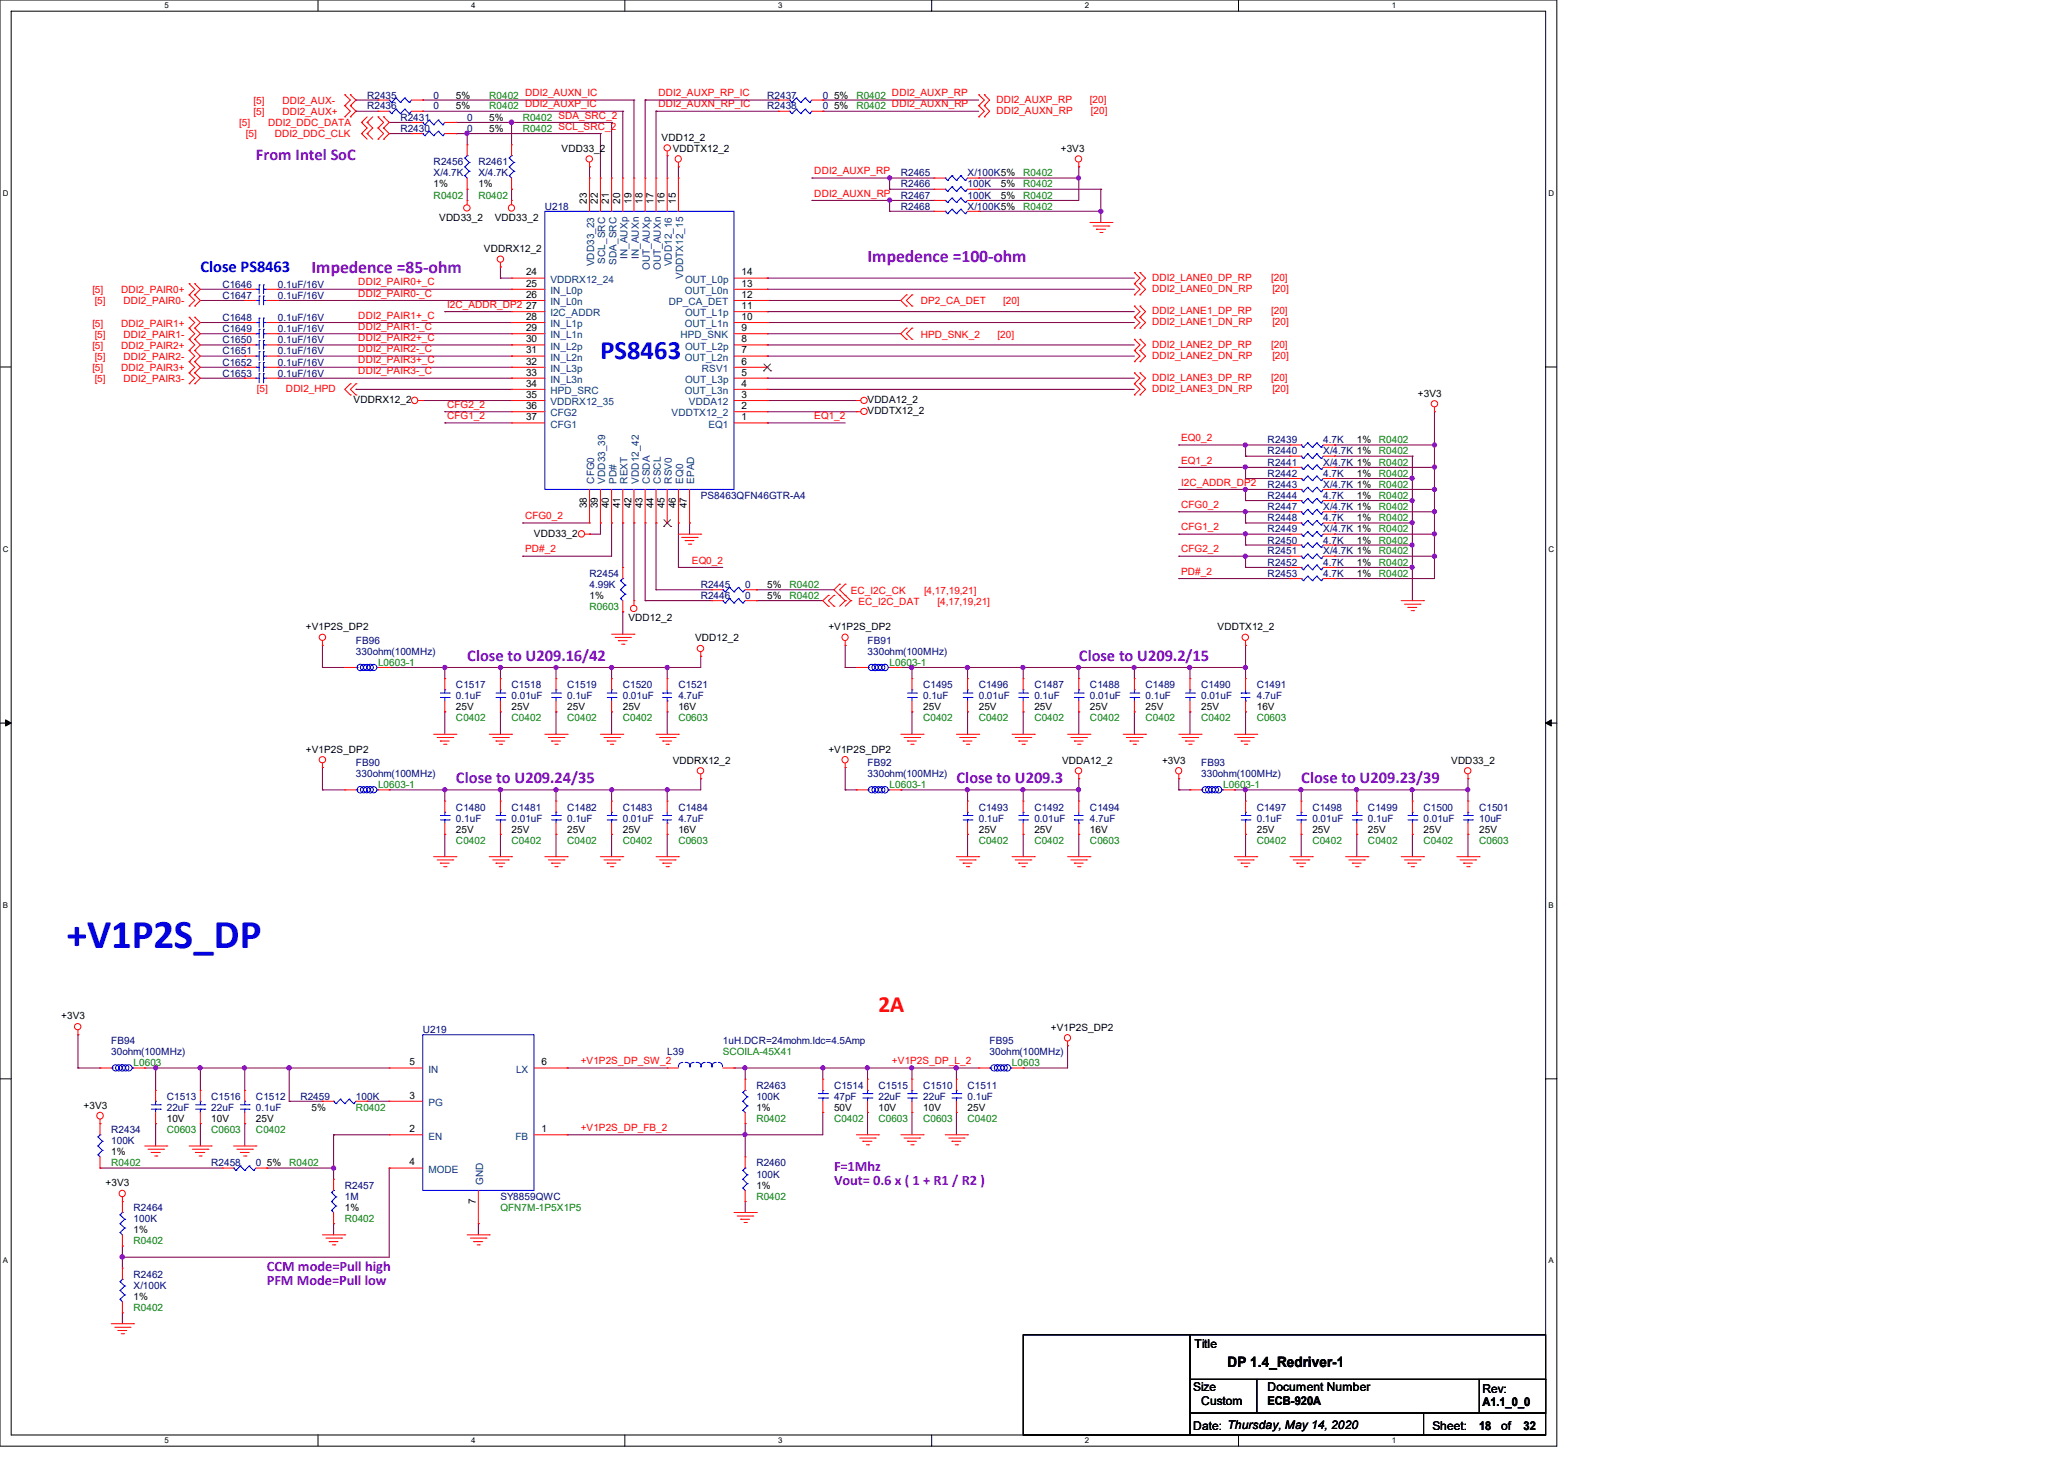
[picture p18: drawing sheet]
<svg xmlns="http://www.w3.org/2000/svg" width="297mm" height="210mm" viewBox="0 0 297 210" stroke-linecap="round" stroke-linejoin="round" font-family="sans-serif">
<defs><g id="words">
<text font-size="5.9" fill="#00f" x="9.6" y="136.3">+V1P2S_DP</text>
<text font-size="3.8" fill="#00f" x="86.4" y="51.6">PS8463</text>
<text font-size="3.3" fill="#f00" x="126.4" y="145.6">2A</text>
<g font-size="2.5" fill="#8000ff">
<text x="44.8" y="39.2">Impedence =85-ohm</text>
<text x="124.8" y="37.6">Impedence =100-ohm</text>
</g>
<g font-size="2.4" fill="#8000ff">
<text x="36.8" y="23.1">From Intel SoC</text>
<text x="67.2" y="95.1">Close to U209.16/42</text>
<text x="155.2" y="95.1">Close to U209.2/15</text>
<text x="65.6" y="112.6">Close to U209.24/35</text>
<text x="137.6" y="112.6">Close to U209.3</text>
<text x="187.2" y="112.6">Close to U209.23/39</text>
</g>
<text font-size="2.4" fill="#00f" x="28.8" y="39.1">Close PS8463</text>
<g font-size="2.1" fill="#8000ff">
<text x="120" y="168.4">F=1Mhz</text>
<text x="120" y="170.5">Vout= 0.6 x ( 1 + R1 / R2 )</text>
<text x="38.4" y="182.8">CCM mode=Pull high</text>
<text x="38.4" y="184.9">PFM Mode=Pull low</text>
</g>
<text font-size="2.1" x="176.7" y="196.6">DP 1.4_Redriver-1</text>
<g font-size="1.7">
<text x="171.9" y="194">Title</text>
<text x="171.7" y="200">Size</text>
<text x="172.8" y="202.1">Custom</text>
<text x="182.4" y="200">Document Number</text>
<text x="182.4" y="202.1">ECB-920A</text>
<text x="213.3" y="200.4">Rev:</text>
<text x="213.3" y="202.3">A1.1_0_0</text>
<text x="171.7" y="205.6">Date: Thursday, May 14, 2020</text>
<text x="206.1" y="205.6">Sheet:</text>
<text x="212.8" y="205.6">18</text>
<text x="216" y="205.7">of</text>
<text x="219.2" y="205.6">32</text>
</g>
<g font-size="1.4" fill="#f00">
<text x="36.5" y="15">[5]</text>
<text x="36.5" y="16.6">[5]</text>
<text x="40.6" y="15">DDI2_AUX-</text>
<text x="40.6" y="16.6">DDI2_AUX+</text>
<text x="94.7" y="15.5">DDI2_AUXN_RP_IC</text>
<text x="94.7" y="13.8">DDI2_AUXP_RP_IC</text>
<text x="143.4" y="14.8">DDI2_AUXP_RP</text>
<text x="143.4" y="16.4">DDI2_AUXN_RP</text>
<text x="156.8" y="14.8">[20]</text>
<text x="157" y="16.4">[20]</text>
<text x="34.4" y="18.2">[5]</text>
<text x="35.4" y="19.8">[5]</text>
<text x="38.6" y="18.2">DDI2_DDC_DATA</text>
<text x="39.5" y="19.8">DDI2_DDC_CLK</text>
<text x="117.2" y="25.1">DDI2_AUXP_RP</text>
<text x="117.2" y="28.3">DDI2_AUXN_RP</text>
<text x="51.6" y="41.1">DDI2_PAIR0+_C</text>
<text x="165.8" y="40.4">DDI2_LANE0_DP_RP</text>
<text x="165.8" y="42">DDI2_LANE0_DN_RP</text>
<text x="182.9" y="40.4">[20]</text>
<text x="183.1" y="42">[20]</text>
<text x="13.3" y="42.2">[5]</text>
<text x="13.3" y="47">[5]</text>
<text x="13.6" y="43.8">[5]</text>
<text x="17.4" y="42.2">DDI2_PAIR0+</text>
<text x="17.4" y="47">DDI2_PAIR1+</text>
<text x="17.8" y="43.8">DDI2_PAIR0-</text>
<text x="51.6" y="42.7">DDI2_PAIR0-_C</text>
<text x="51.6" y="45.8">DDI2_PAIR1+_C</text>
<text x="51.6" y="47.5">DDI2_PAIR1-_C</text>
<text x="64.3" y="44.3">I2C_ADDR_DP2</text>
<text x="132.5" y="43.8">DP2_CA_DET</text>
<text x="144.4" y="43.8">[20]</text>
<text x="165.8" y="45.2">DDI2_LANE1_DP_RP</text>
<text x="165.8" y="46.8">DDI2_LANE1_DN_RP</text>
<text x="182.9" y="45.2">[20]</text>
<text x="183.1" y="46.8">[20]</text>
<text x="13.3" y="50.2">[5]</text>
<text x="13.3" y="53.4">[5]</text>
<text x="13.6" y="48.6">[5]</text>
<text x="13.6" y="51.8">[5]</text>
<text x="17.4" y="50.2">DDI2_PAIR2+</text>
<text x="17.4" y="53.4">DDI2_PAIR3+</text>
<text x="17.8" y="48.6">DDI2_PAIR1-</text>
<text x="17.8" y="51.8">DDI2_PAIR2-</text>
<text x="51.6" y="49.1">DDI2_PAIR2+_C</text>
<text x="51.6" y="50.7">DDI2_PAIR2-_C</text>
<text x="51.6" y="52.3">DDI2_PAIR3+_C</text>
<text x="51.6" y="53.8">DDI2_PAIR3-_C</text>
<text x="132.5" y="48.6">HPD_SNK_2</text>
<text x="143.6" y="48.6">[20]</text>
<text x="165.8" y="50">DDI2_LANE2_DP_RP</text>
<text x="165.8" y="51.6">DDI2_LANE2_DN_RP</text>
<text x="182.9" y="50">[20]</text>
<text x="183.1" y="51.6">[20]</text>
<text x="13.6" y="55">[5]</text>
<text x="17.8" y="55">DDI2_PAIR3-</text>
<text x="37" y="56.4">[5]</text>
<text x="41.1" y="56.4">DDI2_HPD</text>
<text x="64.3" y="58.7">CFG2_2</text>
<text x="165.8" y="54.8">DDI2_LANE3_DP_RP</text>
<text x="165.8" y="56.4">DDI2_LANE3_DN_RP</text>
<text x="182.9" y="54.8">[20]</text>
<text x="183.1" y="56.4">[20]</text>
<text x="64.3" y="60.3">CFG1_2</text>
<text x="117.2" y="60.3">EQ1_2</text>
<text x="170" y="63.5">EQ0_2</text>
<text x="170" y="66.7">EQ1_2</text>
<text x="170" y="69.9">I2C_ADDR_DP2</text>
<text x="75.6" y="74.7">CFG0_2</text>
<text x="170" y="73.1">CFG0_2</text>
<text x="170" y="76.3">CFG1_2</text>
<text x="75.6" y="79.5">PD#_2</text>
<text x="99.6" y="81.1">EQ0_2</text>
<text x="170" y="79.5">CFG2_2</text>
<text x="170" y="82.7">PD#_2</text>
<text x="122.4" y="85.4">EC_I2C_CK</text>
<text x="123.5" y="87">EC_I2C_DAT</text>
<text x="133" y="85.4">[4,17,19,21]</text>
<text x="134.9" y="87">[4,17,19,21]</text>
<text x="83.6" y="153.1">+V1P2S_DP_SW_2</text>
<text x="128.4" y="153.1">+V1P2S_DP_L_2</text>
<text x="83.6" y="162.7">+V1P2S_DP_FB_2</text>
</g>
<g font-size="1.4" fill="#000080">
<text x="52.8" y="14.2">R2435</text>
<text x="52.8" y="15.7">R2436</text>
<text x="57.6" y="17.4">R2431</text>
<text x="62.4" y="14.2">0</text>
<text x="62.4" y="15.7">0</text>
<text x="67.2" y="17.4">0</text>
<text x="110.4" y="14.2">R2437</text>
<text x="110.4" y="15.7">R2438</text>
<text x="118.4" y="14.2">0</text>
<text x="118.4" y="15.7">0</text>
<text x="57.6" y="19">R2430</text>
<text x="62.4" y="23.7">R2456</text>
<text x="67.2" y="19">0</text>
<text x="68.8" y="23.7">R2461</text>
<text x="62.4" y="25.4">X/4.7K</text>
<text x="68.8" y="25.4">X/4.7K</text>
<text x="129.6" y="28.6">R2467</text>
<text x="129.6" y="25.4">R2465</text>
<text x="129.6" y="27">R2466</text>
<text x="139.2" y="28.6">100K</text>
<text x="139.2" y="25.4">X/100K5%</text>
<text x="139.2" y="27">100K</text>
<text x="78.4" y="30.2">U218</text>
<text x="129.6" y="30.2">R2468</text>
<text x="139.2" y="30.2">X/100K5%</text>
<text x="32" y="41.4">C1646</text>
<text x="40" y="41.4">0.1uF/16V</text>
<text x="32" y="47.8">C1649</text>
<text x="32" y="43">C1647</text>
<text x="32" y="46.2">C1648</text>
<text x="40" y="47.8">0.1uF/16V</text>
<text x="40" y="43">0.1uF/16V</text>
<text x="40" y="46.2">0.1uF/16V</text>
<text x="32" y="49.4">C1650</text>
<text x="32" y="51">C1651</text>
<text x="32" y="52.6">C1652</text>
<text x="40" y="49.4">0.1uF/16V</text>
<text x="40" y="51">0.1uF/16V</text>
<text x="40" y="52.6">0.1uF/16V</text>
<text x="32" y="54.2">C1653</text>
<text x="40" y="54.2">0.1uF/16V</text>
<text x="182.4" y="65.4">R2440</text>
<text x="182.4" y="63.8">R2439</text>
<text x="190.4" y="65.4">X/4.7K 1%</text>
<text x="190.4" y="63.8">4.7K</text>
<text x="100.8" y="71.8">PS8463QFN46GTR-A4</text>
<text x="182.4" y="70.2">R2443</text>
<text x="182.4" y="71.8">R2444</text>
<text x="182.4" y="67">R2441</text>
<text x="182.4" y="68.6">R2442</text>
<text x="190.4" y="70.2">X/4.7K 1%</text>
<text x="190.4" y="71.8">4.7K</text>
<text x="190.4" y="67">X/4.7K 1%</text>
<text x="190.4" y="68.6">4.7K</text>
<text x="182.4" y="73.4">R2447</text>
<text x="182.4" y="75">R2448</text>
<text x="182.4" y="76.6">R2449</text>
<text x="190.4" y="73.4">X/4.7K 1%</text>
<text x="190.4" y="75">4.7K</text>
<text x="190.4" y="76.6">X/4.7K 1%</text>
<text x="84.8" y="83">R2454</text>
<text x="182.4" y="83">R2453</text>
<text x="182.4" y="78.2">R2450</text>
<text x="182.4" y="79.8">R2451</text>
<text x="182.4" y="81.4">R2452</text>
<text x="190.4" y="83">4.7K</text>
<text x="190.4" y="78.2">4.7K</text>
<text x="190.4" y="79.8">X/4.7K 1%</text>
<text x="190.4" y="81.4">4.7K</text>
<text x="84.8" y="84.6">4.99K</text>
<text x="100.8" y="84.6">R2445</text>
<text x="100.8" y="86.2">R2446</text>
<text x="107.2" y="84.6">0</text>
<text x="107.2" y="86.2">0</text>
<text x="51.2" y="92.6">FB96</text>
<text x="51.2" y="94.2">330ohm(100MHz)</text>
<text x="124.8" y="92.6">FB91</text>
<text x="124.8" y="94.2">330ohm(100MHz)</text>
<text x="65.6" y="99">C1517</text>
<text x="65.6" y="100.6">0.1uF</text>
<text x="73.6" y="99">C1518</text>
<text x="73.6" y="100.6">0.01uF</text>
<text x="81.6" y="99">C1519</text>
<text x="81.6" y="100.6">0.1uF</text>
<text x="89.6" y="99">C1520</text>
<text x="89.6" y="100.6">0.01uF</text>
<text x="97.6" y="99">C1521</text>
<text x="97.6" y="100.6">4.7uF</text>
<text x="132.8" y="99">C1495</text>
<text x="132.8" y="100.6">0.1uF</text>
<text x="140.8" y="99">C1496</text>
<text x="140.8" y="100.6">0.01uF</text>
<text x="148.8" y="99">C1487</text>
<text x="148.8" y="100.6">0.1uF</text>
<text x="156.8" y="99">C1488</text>
<text x="156.8" y="100.6">0.01uF</text>
<text x="164.8" y="99">C1489</text>
<text x="164.8" y="100.6">0.1uF</text>
<text x="172.8" y="99">C1490</text>
<text x="172.8" y="100.6">0.01uF</text>
<text x="180.8" y="99">C1491</text>
<text x="180.8" y="100.6">4.7uF</text>
<text x="51.2" y="110.2">FB90</text>
<text x="51.2" y="111.8">330ohm(100MHz)</text>
<text x="124.8" y="110.2">FB92</text>
<text x="124.8" y="111.8">330ohm(100MHz)</text>
<text x="172.8" y="110.2">FB93</text>
<text x="172.8" y="111.8">330ohm(100MHz)</text>
<text x="65.6" y="116.6">C1480</text>
<text x="65.6" y="118.2">0.1uF</text>
<text x="73.6" y="116.6">C1481</text>
<text x="73.6" y="118.2">0.01uF</text>
<text x="81.6" y="116.6">C1482</text>
<text x="81.6" y="118.2">0.1uF</text>
<text x="89.6" y="116.6">C1483</text>
<text x="89.6" y="118.2">0.01uF</text>
<text x="97.6" y="116.6">C1484</text>
<text x="97.6" y="118.2">4.7uF</text>
<text x="140.8" y="116.6">C1493</text>
<text x="140.8" y="118.2">0.1uF</text>
<text x="148.8" y="116.6">C1492</text>
<text x="148.8" y="118.2">0.01uF</text>
<text x="156.8" y="116.6">C1494</text>
<text x="156.8" y="118.2">4.7uF</text>
<text x="180.8" y="116.6">C1497</text>
<text x="180.8" y="118.2">0.1uF</text>
<text x="188.9" y="116.6">C1498</text>
<text x="188.9" y="118.2">0.01uF</text>
<text x="196.9" y="116.6">C1499</text>
<text x="196.9" y="118.2">0.1uF</text>
<text x="204.9" y="116.6">C1500</text>
<text x="204.9" y="118.2">0.01uF</text>
<text x="212.9" y="116.6">C1501</text>
<text x="212.9" y="118.2">10uF</text>
<text x="60.8" y="148.6">U219</text>
<text x="16" y="150.2">FB94</text>
<text x="16" y="151.8">30ohm(100MHz)</text>
<text x="96" y="151.8">L39</text>
<text x="104" y="150.2">1uH.DCR=24mohm.Idc=4.5Amp</text>
<text x="142.4" y="150.2">FB95</text>
<text x="142.4" y="151.8">30ohm(100MHz)</text>
<text x="24" y="158.2">C1513</text>
<text x="24" y="159.8">22uF</text>
<text x="30.4" y="158.2">C1516</text>
<text x="30.4" y="159.8">22uF</text>
<text x="36.8" y="158.2">C1512</text>
<text x="36.8" y="159.8">0.1uF</text>
<text x="43.2" y="158.2">R2459</text>
<text x="51.2" y="158.2">100K</text>
<text x="108.8" y="156.6">R2463</text>
<text x="108.8" y="158.2">100K</text>
<text x="120" y="156.6">C1514</text>
<text x="120" y="158.2">47pF</text>
<text x="126.4" y="156.6">C1515</text>
<text x="126.4" y="158.2">22uF</text>
<text x="132.8" y="156.6">C1510</text>
<text x="132.8" y="158.2">22uF</text>
<text x="139.2" y="156.6">C1511</text>
<text x="139.2" y="158.2">0.1uF</text>
<text x="16" y="163">R2434</text>
<text x="16" y="164.6">100K</text>
<text x="30.4" y="167.8">R2458</text>
<text x="36.8" y="167.8">0</text>
<text x="108.8" y="167.8">R2460</text>
<text x="49.6" y="171">R2457</text>
<text x="49.6" y="172.6">1M</text>
<text x="72" y="172.6">SY8859QWC</text>
<text x="108.8" y="169.4">100K</text>
<text x="19.2" y="174.2">R2464</text>
<text x="19.2" y="175.8">100K</text>
<text x="19.2" y="183.8">R2462</text>
<text x="19.2" y="185.4">X/100K</text>
</g>
<g font-size="1.4">
<text x="65.6" y="14.2">5%</text>
<text x="65.6" y="15.7">5%</text>
<text x="70.4" y="17.4">5%</text>
<text x="120" y="14.2">5%</text>
<text x="120" y="15.7">5%</text>
<text x="70.4" y="19">5%</text>
<text x="80.8" y="21.8">VDD33_2</text>
<text x="95.2" y="20.2">VDD12_2</text>
<text x="96.8" y="21.8">VDDTX12_2</text>
<text x="152.7" y="21.8">+3V3</text>
<text x="62.4" y="27">1%</text>
<text x="68.8" y="27">1%</text>
<text x="84.5" y="29.3" transform="rotate(-90 84.5 29.3)">23</text>
<text x="86" y="29.3" transform="rotate(-90 86 29.3)">22</text>
<text x="87.6" y="29.3" transform="rotate(-90 87.6 29.3)">21</text>
<text x="89.2" y="29.3" transform="rotate(-90 89.2 29.3)">20</text>
<text x="90.8" y="29.3" transform="rotate(-90 90.8 29.3)">19</text>
<text x="92.5" y="29.3" transform="rotate(-90 92.5 29.3)">18</text>
<text x="94" y="29.3" transform="rotate(-90 94 29.3)">17</text>
<text x="95.6" y="29.3" transform="rotate(-90 95.6 29.3)">16</text>
<text x="97.2" y="29.3" transform="rotate(-90 97.2 29.3)">15</text>
<text x="144" y="28.6">5%</text>
<text x="144" y="27">5%</text>
<text x="63.2" y="31.8">VDD33_2</text>
<text x="71.2" y="31.8">VDD33_2</text>
<text x="69.6" y="36.2">VDDRX12_2</text>
<text x="75.7" y="41.2">25</text>
<text x="75.7" y="39.6">24</text>
<text x="106.7" y="41.2">13</text>
<text x="106.7" y="39.6">14</text>
<text x="75.7" y="47.6">29</text>
<text x="75.7" y="46">28</text>
<text x="75.7" y="44.5">27</text>
<text x="75.7" y="42.8">26</text>
<text x="106.7" y="47.6">9</text>
<text x="106.7" y="46">10</text>
<text x="106.7" y="44.5">11</text>
<text x="106.7" y="42.8">12</text>
<text x="75.7" y="52.5">32</text>
<text x="75.7" y="50.8">31</text>
<text x="75.7" y="49.2">30</text>
<text x="106.7" y="52.5">6</text>
<text x="106.7" y="50.8">7</text>
<text x="106.7" y="49.2">8</text>
<text x="50.9" y="58">VDDRX12_2</text>
<text x="75.7" y="57.2">35</text>
<text x="75.7" y="55.6">34</text>
<text x="75.7" y="54">33</text>
<text x="75.7" y="58.8">36</text>
<text x="106.7" y="58.8">2</text>
<text x="106.7" y="57.2">3</text>
<text x="106.7" y="55.6">4</text>
<text x="106.7" y="54">5</text>
<text x="124.8" y="59.6">VDDTX12_2</text>
<text x="124.8" y="58">VDDA12_2</text>
<text x="204" y="57.1">+3V3</text>
<text x="75.7" y="60.5">37</text>
<text x="106.7" y="60.5">1</text>
<text x="195.2" y="63.8">1%</text>
<text x="195.2" y="71.8">1%</text>
<text x="195.2" y="68.6">1%</text>
<text x="76.8" y="77.2">VDD33_2</text>
<text x="84.5" y="73.1" transform="rotate(-90 84.5 73.1)">38</text>
<text x="86" y="73.1" transform="rotate(-90 86 73.1)">39</text>
<text x="87.6" y="73.1" transform="rotate(-90 87.6 73.1)">40</text>
<text x="89.2" y="73.1" transform="rotate(-90 89.2 73.1)">41</text>
<text x="90.8" y="73.1" transform="rotate(-90 90.8 73.1)">42</text>
<text x="92.5" y="73.1" transform="rotate(-90 92.5 73.1)">43</text>
<text x="94" y="73.1" transform="rotate(-90 94 73.1)">44</text>
<text x="95.6" y="73.1" transform="rotate(-90 95.6 73.1)">45</text>
<text x="97.2" y="73.1" transform="rotate(-90 97.2 73.1)">46</text>
<text x="98.9" y="73.1" transform="rotate(-90 98.9 73.1)">47</text>
<text x="195.2" y="75">1%</text>
<text x="195.2" y="83">1%</text>
<text x="195.2" y="78.2">1%</text>
<text x="195.2" y="81.4">1%</text>
<text x="84.8" y="86.2">1%</text>
<text x="90.4" y="89.4">VDD12_2</text>
<text x="110.4" y="84.6">5%</text>
<text x="110.4" y="86.2">5%</text>
<text x="44" y="90.6">+V1P2S_DP2</text>
<text x="100" y="92.2">VDD12_2</text>
<text x="119.2" y="90.6">+V1P2S_DP2</text>
<text x="175.2" y="90.6">VDDTX12_2</text>
<text x="65.6" y="102.2">25V</text>
<text x="73.6" y="102.2">25V</text>
<text x="81.6" y="102.2">25V</text>
<text x="89.6" y="102.2">25V</text>
<text x="97.6" y="102.2">16V</text>
<text x="132.8" y="102.2">25V</text>
<text x="140.8" y="102.2">25V</text>
<text x="148.8" y="102.2">25V</text>
<text x="156.8" y="102.2">25V</text>
<text x="164.8" y="102.2">25V</text>
<text x="172.8" y="102.2">25V</text>
<text x="180.8" y="102.2">16V</text>
<text x="44" y="108.2">+V1P2S_DP2</text>
<text x="96.8" y="109.9">VDDRX12_2</text>
<text x="119.2" y="108.2">+V1P2S_DP2</text>
<text x="152.8" y="109.9">VDDA12_2</text>
<text x="167.2" y="109.9">+3V3</text>
<text x="208.8" y="109.9">VDD33_2</text>
<text x="65.6" y="119.8">25V</text>
<text x="73.6" y="119.8">25V</text>
<text x="81.6" y="119.8">25V</text>
<text x="89.6" y="119.8">25V</text>
<text x="97.6" y="119.8">16V</text>
<text x="140.8" y="119.8">25V</text>
<text x="148.8" y="119.8">25V</text>
<text x="156.8" y="119.8">16V</text>
<text x="180.8" y="119.8">25V</text>
<text x="188.9" y="119.8">25V</text>
<text x="196.9" y="119.8">25V</text>
<text x="204.9" y="119.8">25V</text>
<text x="212.9" y="119.8">25V</text>
<text x="8.8" y="146.6">+3V3</text>
<text x="151.2" y="148.3">+V1P2S_DP2</text>
<text x="58.9" y="153.3">5</text>
<text x="77.9" y="153.3">6</text>
<text x="12" y="159.5">+3V3</text>
<text x="24" y="161.4">10V</text>
<text x="30.4" y="161.4">10V</text>
<text x="36.8" y="161.4">25V</text>
<text x="44.8" y="159.8">5%</text>
<text x="58.9" y="158">3</text>
<text x="108.8" y="159.8">1%</text>
<text x="120" y="159.8">50V</text>
<text x="126.4" y="159.8">10V</text>
<text x="132.8" y="159.8">10V</text>
<text x="139.2" y="159.8">25V</text>
<text x="16" y="166.2">1%</text>
<text x="38.4" y="167.8">5%</text>
<text x="58.9" y="162.9">2</text>
<text x="58.9" y="167.6">4</text>
<text x="77.9" y="162.9">1</text>
<text x="15.2" y="170.6">+3V3</text>
<text x="68.5" y="173.1" transform="rotate(-90 68.5 173.1)">7</text>
<text x="108.8" y="171">1%</text>
<text x="19.2" y="177.4">1%</text>
<text x="49.6" y="174.2">1%</text>
<text x="19.2" y="187">1%</text>
</g>
<g font-size="1.4" fill="#008000">
<text x="70.4" y="14.2">R0402 DDI2_AUXN_IC</text>
<text x="70.4" y="15.7">R0402 DDI2_AUXP_IC</text>
<text x="75.2" y="17.4">R0402 SDA_SRC_2</text>
<text x="123.2" y="14.2">R0402 DDI2_AUXP_RP</text>
<text x="123.2" y="15.7">R0402 DDI2_AUXN_RP</text>
<text x="75.2" y="19">R0402 SCL_SRC_2</text>
<text x="62.4" y="28.6">R0402</text>
<text x="68.8" y="28.6">R0402</text>
<text x="147.2" y="28.6">R0402</text>
<text x="147.2" y="25.4">R0402</text>
<text x="147.2" y="27">R0402</text>
<text x="147.2" y="30.2">R0402</text>
<text x="198.4" y="65.4">R0402</text>
<text x="198.4" y="63.8">R0402</text>
<text x="198.4" y="70.2">R0402</text>
<text x="198.4" y="71.8">R0402</text>
<text x="198.4" y="67">R0402</text>
<text x="198.4" y="68.6">R0402</text>
<text x="198.4" y="73.4">R0402</text>
<text x="198.4" y="75">R0402</text>
<text x="198.4" y="76.6">R0402</text>
<text x="198.4" y="83">R0402</text>
<text x="198.4" y="78.2">R0402</text>
<text x="198.4" y="79.8">R0402</text>
<text x="198.4" y="81.4">R0402</text>
<text x="84.8" y="87.8">R0603</text>
<text x="113.6" y="84.6">R0402</text>
<text x="113.6" y="86.2">R0402</text>
<text x="54.4" y="95.8">L0603-1</text>
<text x="128" y="95.8">L0603-1</text>
<text x="65.6" y="103.8">C0402</text>
<text x="73.6" y="103.8">C0402</text>
<text x="81.6" y="103.8">C0402</text>
<text x="89.6" y="103.8">C0402</text>
<text x="97.6" y="103.8">C0603</text>
<text x="132.8" y="103.8">C0402</text>
<text x="140.8" y="103.8">C0402</text>
<text x="148.8" y="103.8">C0402</text>
<text x="156.8" y="103.8">C0402</text>
<text x="164.8" y="103.8">C0402</text>
<text x="172.8" y="103.8">C0402</text>
<text x="180.8" y="103.8">C0603</text>
<text x="54.4" y="113.4">L0603-1</text>
<text x="128" y="113.4">L0603-1</text>
<text x="176" y="113.4">L0603-1</text>
<text x="65.6" y="121.4">C0402</text>
<text x="73.6" y="121.4">C0402</text>
<text x="81.6" y="121.4">C0402</text>
<text x="89.6" y="121.4">C0402</text>
<text x="97.6" y="121.4">C0603</text>
<text x="140.8" y="121.4">C0402</text>
<text x="148.8" y="121.4">C0402</text>
<text x="156.8" y="121.4">C0603</text>
<text x="180.8" y="121.4">C0402</text>
<text x="188.9" y="121.4">C0402</text>
<text x="196.9" y="121.4">C0402</text>
<text x="204.9" y="121.4">C0402</text>
<text x="212.9" y="121.4">C0603</text>
<text x="19.2" y="153.4">L0603</text>
<text x="104" y="151.8">SCOILA-45X41</text>
<text x="145.6" y="153.4">L0603</text>
<text x="51.2" y="159.8">R0402</text>
<text x="108.8" y="161.4">R0402</text>
<text x="120" y="161.4">C0402</text>
<text x="126.4" y="161.4">C0603</text>
<text x="132.8" y="161.4">C0603</text>
<text x="139.2" y="161.4">C0402</text>
<text x="16" y="167.8">R0402</text>
<text x="24" y="163">C0603</text>
<text x="30.4" y="163">C0603</text>
<text x="36.8" y="163">C0402</text>
<text x="41.6" y="167.8">R0402</text>
<text x="108.8" y="172.6">R0402</text>
<text x="19.2" y="179">R0402</text>
<text x="49.6" y="175.8">R0402</text>
<text x="72" y="174.2">QFN7M-1P5X1P5</text>
<text x="19.2" y="188.6">R0402</text>
</g>
<g font-size="1.4" fill="#004080">
<text x="79.2" y="40.7">VDDRX12_24</text>
<text x="85.5" y="38.3" transform="rotate(-90 85.5 38.3)">VDD33_23</text>
<text x="87.1" y="37.9" transform="rotate(-90 87.1 37.9)">SCL_SRC</text>
<text x="88.7" y="38.1" transform="rotate(-90 88.7 38.1)">SDA_SRC</text>
<text x="90.3" y="37.3" transform="rotate(-90 90.3 37.3)">IN_AUXp</text>
<text x="91.9" y="37.3" transform="rotate(-90 91.9 37.3)">IN_AUXn</text>
<text x="93.5" y="38.9" transform="rotate(-90 93.5 38.9)">OUT_AUXp</text>
<text x="95.1" y="38.9" transform="rotate(-90 95.1 38.9)">OUT_AUXn</text>
<text x="96.7" y="38.3" transform="rotate(-90 96.7 38.3)">VDD12_16</text>
<text x="98.3" y="40.2" transform="rotate(-90 98.3 40.2)">VDDTX12_15</text>
<text x="98.6" y="40.7">OUT_L0p</text>
<text x="79.2" y="47.1">IN_L1p</text>
<text x="79.2" y="45.5">I2C_ADDR</text>
<text x="79.2" y="43.9">IN_L0n</text>
<text x="79.2" y="42.3">IN_L0p</text>
<text x="96.2" y="43.9">DP_CA_DET</text>
<text x="98.6" y="47.1">OUT_L1n</text>
<text x="98.6" y="42.3">OUT_L0n</text>
<text x="98.6" y="45.5">OUT_L1p</text>
<text x="79.2" y="53.5">IN_L3p</text>
<text x="79.2" y="51.9">IN_L2n</text>
<text x="79.2" y="50.3">IN_L2p</text>
<text x="79.2" y="48.7">IN_L1n</text>
<text x="97.9" y="48.7">HPD_SNK</text>
<text x="98.6" y="51.9">OUT_L2n</text>
<text x="98.6" y="50.3">OUT_L2p</text>
<text x="101" y="53.5">RSV1</text>
<text x="79.2" y="58.3">VDDRX12_35</text>
<text x="79.2" y="56.7">HPD_SRC</text>
<text x="79.2" y="55.1">IN_L3n</text>
<text x="79.2" y="59.9">CFG2</text>
<text x="96.6" y="59.9">VDDTX12_2</text>
<text x="98.6" y="56.7">OUT_L3n</text>
<text x="98.6" y="55.1">OUT_L3p</text>
<text x="99.1" y="58.3">VDDA12</text>
<text x="79.2" y="61.5">CFG1</text>
<text x="101.9" y="61.5">EQ1</text>
<text x="85.5" y="69.6" transform="rotate(-90 85.5 69.6)">CFG0</text>
<text x="87.1" y="69.6" transform="rotate(-90 87.1 69.6)">VDD33_39</text>
<text x="88.7" y="69.6" transform="rotate(-90 88.7 69.6)">PD#</text>
<text x="90.3" y="69.6" transform="rotate(-90 90.3 69.6)">REXT</text>
<text x="91.9" y="69.6" transform="rotate(-90 91.9 69.6)">VDD12_42</text>
<text x="93.5" y="69.6" transform="rotate(-90 93.5 69.6)">CSDA</text>
<text x="95.1" y="69.6" transform="rotate(-90 95.1 69.6)">CSCL</text>
<text x="96.7" y="69.6" transform="rotate(-90 96.7 69.6)">RSV0</text>
<text x="98.3" y="69.6" transform="rotate(-90 98.3 69.6)">EQ0</text>
<text x="99.9" y="69.6" transform="rotate(-90 99.9 69.6)">EPAD</text>
<text x="61.6" y="154.3">IN</text>
<text x="74.3" y="154.3">LX</text>
<text x="61.6" y="159.1">PG</text>
<text x="61.6" y="163.9">EN</text>
<text x="74.2" y="163.9">FB</text>
<text x="61.6" y="168.7">MODE</text>
<text x="69.5" y="170.4" transform="rotate(-90 69.5 170.4)">GND</text>
</g>
<g font-size="1.1">
<text x="23.7" y="1.1">5</text>
<text x="67.8" y="1.1">4</text>
<text x="112" y="1.1">3</text>
<text x="156.1" y="1.1">2</text>
<text x="200.3" y="1.1">1</text>
<text x=".4" y="28.2">D</text>
<text x="222.8" y="28.2">D</text>
<text x=".4" y="79.3">C</text>
<text x="222.8" y="79.3">C</text>
<text x=".4" y="130.6">B</text>
<text x="222.8" y="130.6">B</text>
<text x=".4" y="181.7">A</text>
<text x="222.8" y="181.7">A</text>
<text x="23.7" y="207.6">5</text>
<text x="67.8" y="207.6">4</text>
<text x="112" y="207.6">3</text>
<text x="156.1" y="207.6">2</text>
<text x="200.3" y="207.6">1</text>
</g>
</g></defs>
<path d="M0 0h224v208h-224zM1.6 1.6h220.8v204.8h-220.8z" fill="none" stroke="#000" stroke-width=".14"/>
<g fill="#fff">
<path d="M23.7 .2h.6v1.2h-.6z"/>
<path d="M23.7 206.6h.6v1.2h-.6z"/>
</g>
<path d="M45.8 0v1.6M45.8 206.4v1.6" fill="none" stroke="#000" stroke-width=".14"/>
<g fill="#fff">
<path d="M67.8 .2h.6v1.2h-.6z"/>
<path d="M67.8 206.6h.6v1.2h-.6z"/>
</g>
<path d="M89.9 0v1.6M89.9 206.4v1.6" fill="none" stroke="#000" stroke-width=".14"/>
<g fill="#fff">
<path d="M112 .2h.6v1.2h-.6z"/>
<path d="M112 206.6h.6v1.2h-.6z"/>
</g>
<path d="M134.1 0v1.6M134.1 206.4v1.6" fill="none" stroke="#000" stroke-width=".14"/>
<g fill="#fff">
<path d="M156.1 .2h.6v1.2h-.6z"/>
<path d="M156.1 206.6h.6v1.2h-.6z"/>
</g>
<path d="M178.2 0v1.6M178.2 206.4v1.6" fill="none" stroke="#000" stroke-width=".14"/>
<g fill="#fff">
<path d="M200.3 .2h.6v1.2h-.6z"/>
<path d="M200.3 206.6h.6v1.2h-.6z"/>
<path d="M.4 27.2h.8v1.2h-.8z"/>
<path d="M222.8 27.2h.8v1.2h-.8z"/>
<path d="M.4 78.4h.8v1.1h-.8z"/>
<path d="M222.8 78.4h.8v1.1h-.8z"/>
</g>
<path d="M0 52.8h1.6M222.4 52.8h1.6" fill="none" stroke="#000" stroke-width=".14"/>
<g fill="#fff">
<path d="M.4 129.6h.7v1.2h-.7z"/>
<path d="M222.8 129.6h.8v1.2h-.8z"/>
</g>
<path d="M0 104h1.6M222.4 104h1.6" fill="none" stroke="#000" stroke-width=".14"/>
<path d="M.8 103.5l.8 .5-.8 .4zM222.4 104l.8-.5v.9z" fill="#000" stroke="#000" stroke-width=".14"/>
<g fill="#fff">
<path d="M.4 180.8h.7v1.1h-.7z"/>
<path d="M222.8 180.8h.8v1.1h-.8z"/>
</g>
<path d="M0 155.2h1.6M222.4 155.2h1.6M147.2 192h24v14.4h-24zM171.2 198.4h9.6v4.8h-9.6zM171.2 192h51.2v6.4h-51.2zM180.8 198.4h41.6v4.8h-41.6zM212.9 198.4h9.5v4.8h-9.5zM171.2 203.2h33.7v3.2h-33.7zM204.9 203.2h17.5v3.2h-17.5z" fill="none" stroke="#000" stroke-width=".14"/>
<g fill="none" stroke="#800040" stroke-width=".14">
<path d="M51.2 14.4h.1M51.2 16h.1M51.2 14.4h3.2M51.2 16h3.2M56 17.6h.1M56 19.2h.1M56 17.6h3.2M56 19.2h3.2M60.8 14.4h.1M60.8 16h.1M60.8 14.4h30.4M60.8 16h28.8"/>
<path d="M65.6 19.2h.1M65.6 17.6h.1M65.6 17.6h22.4M65.6 19.2h20.8M67.2 19.2h.1M67.2 19.2v1.6M73.6 17.6h.1M73.6 17.6v3.2M86.4 19.2h.1M86.4 19.2v6.4M88 17.6h.1M88 17.6v8"/>
<path d="M89.6 16h.1M89.6 16v9.6M91.2 14.4h.1M91.2 14.4v11.2M92.8 14.4h.1M92.8 14.4h19.2M92.8 14.4v11.2M94.4 16h.1M94.4 16h17.6M94.4 16v9.6M118.4 14.4h.1M118.4 16h.1"/>
<path d="M118.4 14.4h22.4M118.4 16h22.4M67.2 27.2h.1M67.2 27.2v1.6M72 38.4h.1M72 38.4v1.6M73.6 27.2h.1M73.6 27.2v1.6M84.8 24h.1M84.8 24v1.6M96 22.4h.1M96 22.4v3.2"/>
<path d="M97.6 24h.1M97.6 24v1.6M116.8 25.6h.1M116.8 28.8h.1M116.8 25.6h17.6M116.8 28.8h17.6M128 25.6h.1M128 27.2h.1M128 30.4h.1M128 28.8h.1M128 25.6v1.6M128 28.8v1.6"/>
<path d="M128 27.2h6.4M128 30.4h6.4M140.8 25.6h.1M140.8 27.2h.1M140.8 28.8h.1M140.8 30.4h.1M140.8 25.6h14.4M140.8 27.2h17.6M140.8 30.4h17.6M155.2 24h.1M155.2 25.6h.1M155.2 24v4.8h-14.4"/>
<path d="M158.4 27.2h.1M158.4 30.4h.1M158.4 27.2v4.8M28.8 46.4h6.4M28.8 49.6h6.4M28.8 51.2h6.4M28.8 54.4h6.4M28.8 41.6h6.4M28.8 43.2h6.4M28.8 48h6.4M28.8 52.8h6.4M35.2 41.6h.1"/>
<path d="M35.2 43.2h.1M35.2 46.4h.1M35.2 48h.1M35.2 49.6h.1M35.2 51.2h.1M35.2 52.8h.1M35.2 54.4h.1M40 46.4h33.6M40 49.6h33.6M40 51.2h33.6M40 54.4h33.6M40 41.6h33.6"/>
<path d="M40 43.2h33.6M40 48h33.6M40 52.8h33.6M51.2 56h.1M51.2 56h22.4M60.8 57.6h.1M60.8 57.6h12.8M64 44.8h.1M64 59.2h.1M64 44.8h9.6M64 59.2h9.6M72 40h.1"/>
<path d="M72 40h1.6M73.6 41.6h.1M73.6 43.2h.1M73.6 46.4h.1M73.6 48h.1M73.6 49.6h.1M73.6 51.2h.1M73.6 52.8h.1M73.6 54.4h.1M110.4 44.8h.1M110.4 46.4h.1M110.4 49.6h.1"/>
<path d="M110.4 51.2h.1M110.4 54.4h.1M110.4 56h.1M110.4 59.2h.1M110.4 57.6h.1M110.4 40h.1M110.4 41.6h.1M110.4 43.2h.1M110.4 48h.1M110.4 44.8h52.8M110.4 46.4h52.8M110.4 49.6h52.8"/>
<path d="M110.4 51.2h52.8M110.4 54.4h52.8M110.4 56h52.8M110.4 40h52.8M110.4 57.6h12.8M110.4 59.2h12.8M110.4 41.6h52.8M110.4 43.2h19.2M110.4 48h19.2M206.4 59.2h.1M206.4 59.2v24h-14.4M64 60.8h.1"/>
<path d="M64 60.8h9.6M75.2 75.2h.1M75.2 75.2h9.6M84.8 76.8h.1M86.4 75.2h.1M86.4 75.2v1.6h-1.6M88 75.2h.1M88 75.2v4.8h-12.8M89.6 75.2h.1M89.6 75.2v6.4M91.2 75.2h.1M91.2 75.2v11.2"/>
<path d="M92.8 75.2h.1M92.8 75.2v11.2M94.4 75.2h.1M94.4 75.2v9.6M97.6 75.2h.1M97.6 75.2v6.4M99.2 75.2h.1M99.2 75.2v1.6M110.4 60.8h.1M110.4 60.8h11.2M169.6 64h.1M169.6 67.2h.1"/>
<path d="M169.6 70.4h.1M169.6 73.6h.1M169.6 76.8h.1M169.6 76.8h16M169.6 64h16M169.6 67.2h16M169.6 70.4h16M169.6 73.6h16M179.2 65.6h.1M179.2 64h.1M179.2 67.2h.1M179.2 68.8h.1"/>
<path d="M179.2 72h.1M179.2 70.4h.1M179.2 73.6h.1M179.2 75.2h.1M179.2 76.8h.1M179.2 78.4h.1M179.2 65.6h6.4M179.2 64v1.6M179.2 67.2v1.6M179.2 70.4v1.6M179.2 73.6v1.6M179.2 76.8v1.6"/>
<path d="M179.2 68.8h6.4M179.2 72h6.4M179.2 75.2h6.4M179.2 78.4h6.4M192 64h.1M192 65.6h.1M192 67.2h.1M192 68.8h.1M192 70.4h.1M192 72h.1M192 75.2h.1M192 73.6h.1"/>
<path d="M192 78.4h.1M192 76.8h.1M192 76.8h14.4M192 64h14.4M192 65.6h11.2M192 67.2h14.4M192 68.8h11.2M192 70.4h14.4M192 72h11.2M192 73.6h14.4M192 75.2h11.2M192 78.4h11.2"/>
<path d="M203.2 65.6h.1M203.2 68.8h.1M203.2 72h.1M203.2 75.2h.1M203.2 78.4h.1M203.2 65.6v20.8M206.4 64h.1M206.4 67.2h.1M206.4 70.4h.1M206.4 73.6h.1M206.4 76.8h.1M46.4 96h.1"/>
<path d="M46.4 92.8h.1M46.4 92.8v3.2M46.4 96h3.2M56 96h.1M64 96h.1M64 96v1.6M72 96h.1M72 96v1.6M75.2 80h.1M80 96h.1M80 96v1.6M88 96h.1"/>
<path d="M88 96v1.6M89.6 88h.1M89.6 88v3.2M92.8 86.4h.1M92.8 86.4h9.6M94.4 84.8h.1M94.4 84.8h8M96 96h.1M96 96v1.6M97.6 81.6h.1M97.6 81.6h6.4M100.8 94.4h.1"/>
<path d="M100.8 94.4v1.6h-44.8M108.8 84.8h.1M108.8 86.4h.1M108.8 84.8h11.2M108.8 86.4h9.6M121.6 92.8h.1M121.6 96h.1M121.6 92.8v3.2M121.6 96h1.6M129.6 96h.1M129.6 96h49.6M131.2 96h.1"/>
<path d="M131.2 96v1.6M139.2 96h.1M139.2 96v1.6M147.2 96h.1M147.2 96v1.6M155.2 96h.1M155.2 96v1.6M163.2 96h.1M163.2 96v1.6M169.6 80h.1M169.6 83.2h.1M169.6 80h16"/>
<path d="M169.6 83.2h16M171.2 96h.1M171.2 96v1.6M179.2 96h.1M179.2 92.8h.1M179.2 80h.1M179.2 81.6h.1M179.2 80v1.6M179.2 92.8v4.8M179.2 81.6h6.4M192 81.6h.1M192 80h.1"/>
<path d="M192 83.2h.1M192 81.6h11.2M192 80h14.4M203.2 81.6h.1M206.4 80h.1M46.4 110.4h.1M46.4 113.6h.1M46.4 110.4v3.2M46.4 113.6h3.2M56 113.6h.1M64 113.6h.1M64 102.4h.1"/>
<path d="M64 102.4v3.2M64 113.6v1.6M72 113.6h.1M72 102.4h.1M72 102.4v3.2M72 113.6v1.6M80 113.6h.1M80 102.4h.1M80 102.4v3.2M80 113.6v1.6M88 113.6h.1M88 102.4h.1"/>
<path d="M88 102.4v3.2M88 113.6v1.6M96 113.6h.1M96 102.4h.1M96 102.4v3.2M96 113.6v1.6M100.8 112h.1M100.8 112v1.6h-44.8M121.6 110.4h.1M121.6 113.6h.1M121.6 113.6h1.6M121.6 110.4v3.2"/>
<path d="M129.6 113.6h.1M129.6 113.6h25.6M131.2 102.4h.1M131.2 102.4v3.2M139.2 113.6h.1M139.2 102.4h.1M139.2 102.4v3.2M139.2 113.6v1.6M147.2 102.4h.1M147.2 113.6h.1M147.2 102.4v3.2M147.2 113.6v1.6"/>
<path d="M155.2 102.4h.1M155.2 112h.1M155.2 113.6h.1M155.2 102.4v3.2M155.2 112v3.2M163.2 102.4h.1M163.2 102.4v3.2M169.6 112h.1M169.6 113.6h.1M169.6 113.6h1.6M169.6 112v1.6M171.2 102.4h.1"/>
<path d="M171.2 102.4v3.2M177.6 113.6h.1M177.6 113.6h33.6M179.2 102.4h.1M179.2 113.6h.1M179.2 102.4v3.2M179.2 113.6v1.6M187.2 113.6h.1M187.2 113.6v1.6M195.2 113.6h.1M195.2 113.6v1.6M203.2 113.6h.1"/>
<path d="M203.2 113.6v1.6M211.2 112h.1M211.2 113.6h.1M211.2 112v3.2M64 120h.1M64 120v3.2M72 120h.1M72 120v3.2M80 120h.1M80 120v3.2M88 120h.1M88 120v3.2"/>
<path d="M96 120h.1M96 120v3.2M139.2 120h.1M139.2 120v3.2M147.2 120h.1M147.2 120v3.2M155.2 120h.1M155.2 120v3.2M179.2 120h.1M179.2 120v3.2M187.2 120h.1M187.2 120v3.2"/>
<path d="M195.2 120h.1M195.2 120v3.2M203.2 120h.1M203.2 120v3.2M211.2 120h.1M211.2 120v3.2M11.2 148.8h.1M11.2 153.6h.1M11.2 153.6h3.2M11.2 148.8v4.8M20.8 153.6h.1M20.8 153.6h35.2"/>
<path d="M22.4 153.6h.1M22.4 153.6v3.2M28.8 153.6h.1M28.8 153.6v3.2M35.2 153.6h.1M35.2 153.6v3.2M41.6 158.4h.1M41.6 153.6h.1M41.6 158.4h4.8M41.6 153.6v4.8M52.8 158.4h.1M52.8 158.4h3.2"/>
<path d="M81.6 153.6h.1M81.6 153.6h14.4M105.6 153.6h.1M105.6 153.6h35.2M107.2 153.6h.1M107.2 153.6v1.6M118.4 153.6h.1M118.4 153.6v1.6M124.8 153.6h.1M124.8 153.6v1.6M131.2 153.6h.1M131.2 153.6v1.6"/>
<path d="M137.6 153.6h.1M137.6 153.6v1.6M147.2 153.6h.1M153.6 150.4h.1M153.6 150.4v3.2h-6.4M14.4 168h.1M14.4 168h17.6M17.6 179.2h.1M17.6 179.2v3.2M22.4 161.6h.1M22.4 161.6v3.2M28.8 161.6h.1"/>
<path d="M28.8 161.6v3.2M35.2 161.6h.1M35.2 161.6v3.2M38.4 168h.1M38.4 168h9.6M48 168h.1M48 176h.1M48 163.2h.1M48 163.2v6.4M48 176v1.6M48 163.2h8M56 168h.1"/>
<path d="M56 168v12.8h-38.4M68.8 176h.1M68.8 176v1.6M81.6 163.2h.1M107.2 161.6h.1M107.2 163.2h.1M107.2 172.8h.1M107.2 161.6v4.8M107.2 172.8v1.6M118.4 160h.1M118.4 160v3.2h-36.8M124.8 160h.1"/>
<path d="M124.8 160v3.2M131.2 160h.1M131.2 160v3.2M137.6 160h.1M137.6 160v3.2M17.6 180.8h.1M17.6 188.8h.1M17.6 188.8v1.6"/>
</g>
<g fill="#f0f" stroke="#f0f" stroke-width=".14">
<circle cx="64" cy="113.6" r=".3"/>
<circle cx="72" cy="113.6" r=".3"/>
<circle cx="88" cy="113.6" r=".3"/>
<circle cx="80" cy="113.6" r=".3"/>
<circle cx="96" cy="113.6" r=".3"/>
<circle cx="206.4" cy="64" r=".3"/>
<circle cx="179.2" cy="64" r=".3"/>
<circle cx="131.2" cy="96" r=".3"/>
<circle cx="171.2" cy="96" r=".3"/>
<circle cx="163.2" cy="96" r=".3"/>
<circle cx="155.2" cy="96" r=".3"/>
<circle cx="179.2" cy="96" r=".3"/>
<circle cx="147.2" cy="113.6" r=".3"/>
<circle cx="139.2" cy="113.6" r=".3"/>
<circle cx="155.2" cy="113.6" r=".3"/>
<circle cx="147.2" cy="96" r=".3"/>
<circle cx="139.2" cy="96" r=".3"/>
<circle cx="179.2" cy="67.2" r=".3"/>
<circle cx="206.4" cy="67.2" r=".3"/>
<circle cx="203.2" cy="68.8" r=".3"/>
<circle cx="179.2" cy="70.4" r=".3"/>
<circle cx="206.4" cy="70.4" r=".3"/>
<circle cx="203.2" cy="72" r=".3"/>
<circle cx="203.2" cy="75.2" r=".3"/>
<circle cx="206.4" cy="73.6" r=".3"/>
<circle cx="179.2" cy="73.6" r=".3"/>
<circle cx="206.4" cy="76.8" r=".3"/>
<circle cx="179.2" cy="76.8" r=".3"/>
<circle cx="203.2" cy="81.6" r=".3"/>
<circle cx="203.2" cy="78.4" r=".3"/>
<circle cx="206.4" cy="80" r=".3"/>
<circle cx="179.2" cy="80" r=".3"/>
<circle cx="187.2" cy="113.6" r=".3"/>
<circle cx="179.2" cy="113.6" r=".3"/>
<circle cx="203.2" cy="113.6" r=".3"/>
<circle cx="195.2" cy="113.6" r=".3"/>
<circle cx="211.2" cy="113.6" r=".3"/>
<circle cx="48" cy="168" r=".3"/>
<circle cx="22.4" cy="153.6" r=".3"/>
<circle cx="35.2" cy="153.6" r=".3"/>
<circle cx="28.8" cy="153.6" r=".3"/>
<circle cx="41.6" cy="153.6" r=".32"/>
<circle cx="17.6" cy="180.8" r=".32"/>
<circle cx="118.4" cy="153.6" r=".3"/>
<circle cx="107.2" cy="153.6" r=".3"/>
<circle cx="107.2" cy="163.2" r=".3"/>
<circle cx="124.8" cy="153.6" r=".3"/>
<circle cx="131.2" cy="153.6" r=".3"/>
<circle cx="137.6" cy="153.6" r=".32"/>
<circle cx="67.2" cy="19.2" r=".3"/>
<circle cx="73.6" cy="17.6" r=".32"/>
<circle cx="64" cy="96" r=".3"/>
<circle cx="72" cy="96" r=".3"/>
<circle cx="88" cy="96" r=".3"/>
<circle cx="80" cy="96" r=".3"/>
<circle cx="96" cy="96" r=".3"/>
<circle cx="128" cy="25.6" r=".3"/>
<circle cx="155.2" cy="25.6" r=".3"/>
<circle cx="128" cy="28.8" r=".3"/>
<circle cx="158.4" cy="30.4" r=".3"/>
</g>
<g fill="none" stroke="#f00" stroke-width=".14">
<path d="M49.6 15.2h.1M49.6 13.6h.1M49.6 16.8h.1M49.6 15.2l.8 .8-.8 .8M49.6 13.6l.8 .8-.8 .8M50.4 13.6h.1M50.4 15.2h.1M50.4 16.8h.1M50.4 15.2l.8 .8-.8 .8M50.4 13.6l.8 .8-.8 .8M52 19.2h.1M52 17.6h.1"/>
<path d="M52 19.2l.8 .8M52 17.6l.8 .8-.8 .8M52.8 19.2h.1M52.8 17.6h.1M52.8 19.2l.8 .8M52.8 17.6l.8 .8-.8 .8M52.8 16.8l-.8 .8M53.6 16.8l-.8 .8M54.4 18.4h.1M54.4 16.8h.1M54.4 14.4h.1M54.4 16h.1"/>
<path d="M54.4 18.4l.8 .8-.8 .8M54.4 16.8l.8 .8-.8 .8M54.4 14.4h1.6M54.4 16h1.6M55.2 18.4h.1M55.2 16.8h.1M55.2 18.4l.8 .8-.8 .8M55.2 16.8l.8 .8-.8 .8M59.2 19.2h.1M59.2 17.6h.1M59.2 14.4h1.6M59.2 16h1.6"/>
<path d="M59.2 19.2h1.6M59.2 17.6h1.6M60.8 14.4h.1M60.8 16h.1M64 19.2h1.6M64 17.6h1.6M65.6 19.2h.1M65.6 17.6h.1M112 14.4h.1M112 16h.1M112 14.4h1.6M112 16h1.6"/>
<path d="M116.8 14.4h1.6M116.8 16h1.6M118.4 14.4h.1M118.4 16h.1M140.8 15.2h.1M140.8 13.6h.1M140.8 16.8h.1M140.8 13.6l.8 .8-.8 .8M140.8 15.2l.8 .8-.8 .8M141.6 15.2h.1M141.6 13.6h.1M141.6 16.8h.1"/>
<path d="M141.6 13.6l.8 .8-.8 .8M141.6 15.2l.8 .8-.8 .8M54.4 20h.1M55.2 20h.1M67.2 28.8h.1M67.2 27.2h.1M67.2 20.8h.1M67.2 20.8v1.6M67.2 25.6v1.6M67.2 28.8v.7M72 38.4h.1M72 37.8v.6"/>
<path d="M73.6 28.8h.1M73.6 27.2h.1M73.6 20.8h.1M73.6 20.8v1.6M73.6 25.6v1.6M73.6 28.8v.7M84.8 24h.1M84.8 25.6h.1M84.8 23.4v.6M84.8 25.6v4.8M86.4 25.6h.1M86.4 25.6v4.8"/>
<path d="M88 25.6h.1M88 25.6v4.8M89.6 25.6h.1M89.6 25.6v4.8M91.2 25.6h.1M91.2 25.6v4.8M92.8 25.6h.1M92.8 25.6v4.8M94.4 25.6h.1M94.4 25.6v4.8M96 22.4h.1M96 25.6h.1"/>
<path d="M96 21.8v.6M96 25.6v4.8M97.6 24h.1M97.6 25.6h.1M97.6 23.4v.6M97.6 25.6v4.8M134.4 28.8h.1M134.4 30.4h.1M134.4 25.6h.1M134.4 27.2h.1M134.4 28.8h1.6M134.4 30.4h1.6"/>
<path d="M134.4 25.6h1.6M134.4 27.2h1.6M139.2 28.8h1.6M139.2 30.4h1.6M139.2 25.6h1.6M139.2 27.2h1.6M140.8 28.8h.1M140.8 30.4h.1M140.8 25.6h.1M140.8 27.2h.1M155.2 24h.1M155.2 23.4v.6"/>
<path d="M156.8 32h3.2M157.3 32.5h2.3M157.8 33h.1M157.8 33h1.3M158.3 33.4h.3M158.6 33.4h.1M159.6 32.5h.1M160 32h.1M163.2 39.2h.1M163.2 39.2l.8 .8-.8 .8M164 39.2h.1M164 39.2l.8 .8-.8 .8"/>
<path d="M27.2 42.4h.1M27.2 40.8h.1M27.2 44h.1M27.2 47.2h.1M27.2 45.6h.1M27.2 48.8h.1M27.2 50.4h.1M27.2 52h.1M27.2 55.2h.1M27.2 53.6h.1M27.2 45.6l.8 .8-.8 .8M27.2 40.8l.8 .8-.8 .8"/>
<path d="M27.2 42.4l.8 .8-.8 .8M27.2 47.2l.8 .8-.8 .8M27.2 48.8l.8 .8-.8 .8M27.2 50.4l.8 .8-.8 .8M27.2 53.6l.8 .8-.8 .8M27.2 52l.8 .8-.8 .8M28 40.8h.1M28 42.4h.1M28 44h.1M28 45.6h.1M28 47.2h.1M28 48.8h.1"/>
<path d="M28 50.4h.1M28 52h.1M28 53.6h.1M28 55.2h.1M28 45.6l.8 .8-.8 .8M28 42.4l.8 .8-.8 .8M28 40.8l.8 .8-.8 .8M28 47.2l.8 .8-.8 .8M28 48.8l.8 .8-.8 .8M28 50.4l.8 .8-.8 .8M28 53.6l.8 .8-.8 .8M28 52l.8 .8-.8 .8"/>
<path d="M35.2 48h.1M35.2 49.6h.1M35.2 51.2h.1M35.2 41.6h.1M35.2 52.8h.1M35.2 43.2h.1M35.2 54.4h.1M35.2 46.4h.1M35.2 54.4h1.6M35.2 52.8h1.6M35.2 51.2h1.6M35.2 49.6h1.6"/>
<path d="M35.2 48h1.6M35.2 46.4h1.6M35.2 43.2h1.6M35.2 41.6h1.6M38.4 54.4h1.6M38.4 52.8h1.6M38.4 51.2h1.6M38.4 49.6h1.6M38.4 48h1.6M38.4 46.4h1.6M38.4 43.2h1.6M38.4 41.6h1.6"/>
<path d="M40 48h.1M40 49.6h.1M40 51.2h.1M40 41.6h.1M40 52.8h.1M40 43.2h.1M40 54.4h.1M40 46.4h.1M50.4 56.8h.1M50.4 55.2h.1M50.4 55.2l-.8 .8 .8 .8M51.2 56.8h.1"/>
<path d="M51.2 55.2h.1M51.2 55.2l-.8 .8 .8 .8M60.2 57.6h.6M60.8 57.6h.1M73.6 57.6h.1M73.6 56h.1M73.6 54.4h.1M73.6 52.8h.1M73.6 51.2h.1M73.6 49.6h.1M73.6 48h.1M73.6 46.4h.1"/>
<path d="M73.6 44.8h.1M73.6 43.2h.1M73.6 41.6h.1M73.6 40h.1M73.6 59.2h.1M73.6 57.6h4.8M73.6 59.2h4.8M73.6 56h4.8M73.6 54.4h4.8M73.6 52.8h4.8M73.6 51.2h4.8M73.6 49.6h4.8"/>
<path d="M73.6 48h4.8M73.6 46.4h4.8M73.6 44.8h4.8M73.6 43.2h4.8M73.6 41.6h4.8M73.6 40h4.8M105.6 57.6h4.8M105.6 59.2h4.8M105.6 56h4.8M105.6 54.4h4.8M105.6 52.8h4.8M105.6 51.2h4.8"/>
<path d="M105.6 49.6h4.8M105.6 48h4.8M105.6 46.4h4.8M105.6 44.8h4.8M105.6 43.2h4.8M105.6 41.6h4.8M105.6 40h4.8M110.4 59.2h.1M110.4 57.6h.1M110.4 56h.1M110.4 54.4h.1M110.4 52.8h.1"/>
<path d="M110.4 51.2h.1M110.4 49.6h.1M110.4 48h.1M110.4 46.4h.1M110.4 44.8h.1M110.4 43.2h.1M110.4 41.6h.1M110.4 40h.1M123.2 59.2h.1M123.2 57.6h.1M123.2 57.6h.7M123.2 59.2h.7"/>
<path d="M130.4 42.4h.1M130.4 44h.1M130.4 47.2h.1M130.4 48.8h.1M130.4 42.4l-.8 .8 .8 .8M130.4 47.2l-.8 .8 .8 .8M131.2 44h.1M131.2 42.4h.1M131.2 48.8h.1M131.2 47.2h.1M131.2 42.4l-.8 .8 .8 .8M131.2 47.2l-.8 .8 .8 .8"/>
<path d="M163.2 40.8h.1M163.2 42.4h.1M163.2 45.6h.1M163.2 44h.1M163.2 47.2h.1M163.2 50.4h.1M163.2 48.8h.1M163.2 52h.1M163.2 55.2h.1M163.2 53.6h.1M163.2 56.8h.1M163.2 40.8l.8 .8-.8 .8"/>
<path d="M163.2 44l.8 .8-.8 .8M163.2 45.6l.8 .8-.8 .8M163.2 48.8l.8 .8-.8 .8M163.2 50.4l.8 .8-.8 .8M163.2 53.6l.8 .8-.8 .8M163.2 55.2l.8 .8-.8 .8M164 40.8h.1M164 42.4h.1M164 45.6h.1M164 44h.1M164 47.2h.1M164 50.4h.1"/>
<path d="M164 48.8h.1M164 52h.1M164 55.2h.1M164 53.6h.1M164 56.8h.1M164 40.8l.8 .8-.8 .8M164 44l.8 .8-.8 .8M164 45.6l.8 .8-.8 .8M164 48.8l.8 .8-.8 .8M164 50.4l.8 .8-.8 .8M164 53.6l.8 .8-.8 .8M164 55.2l.8 .8-.8 .8"/>
<path d="M206.4 59.2h.1M206.4 58.6v.6M73.6 60.8h.1M73.6 60.8h4.8M84.2 76.8h.6M84.8 76.8h.1M84.8 75.2h.1M84.8 70.4v4.8M86.4 75.2h.1M86.4 70.4v4.8M88 75.2h.1M88 70.4v4.8"/>
<path d="M89.6 75.2h.1M89.6 70.4v4.8M91.2 75.2h.1M91.2 70.4v4.8M92.8 75.2h.1M92.8 70.4v4.8M94.4 75.2h.1M94.4 70.4v4.8M96 75.2h.1M96 70.4v4.8M97.6 75.2h.1M97.6 76.8h3.2"/>
<path d="M97.6 70.4v4.8M98.1 77.3h2.2M98.6 77.8h.1M98.6 77.8h1.3M99.1 78.3h.3M99.2 75.2h.1M99.2 70.4v4.8M99.4 78.3h.1M100.3 77.3h.1M100.8 76.8h.1M105.6 60.8h4.8M110.4 60.8h.1"/>
<path d="M185.6 73.6h.1M185.6 75.2h.1M185.6 65.6h.1M185.6 70.4h.1M185.6 72h.1M185.6 76.8h.1M185.6 78.4h.1M185.6 67.2h.1M185.6 68.8h.1M185.6 64h.1M185.6 76.8h1.6M185.6 73.6h1.6"/>
<path d="M185.6 75.2h1.6M185.6 65.6h1.6M185.6 70.4h1.6M185.6 72h1.6M185.6 78.4h1.6M185.6 67.2h1.6M185.6 68.8h1.6M185.6 64h1.6M190.4 76.8h1.6M190.4 73.6h1.6M190.4 75.2h1.6M190.4 65.6h1.6"/>
<path d="M190.4 70.4h1.6M190.4 72h1.6M190.4 78.4h1.6M190.4 67.2h1.6M190.4 68.8h1.6M190.4 64h1.6M192 73.6h.1M192 75.2h.1M192 65.6h.1M192 70.4h.1M192 72h.1M192 76.8h.1"/>
<path d="M192 78.4h.1M192 67.2h.1M192 68.8h.1M192 64h.1M46.4 92.8h.1M46.4 92.2v.6M49.6 96h.1M49.6 96h1.6M54.4 96h1.6M56 96h.1M64 97.6h.1M64 97.6v1.6"/>
<path d="M72 97.6h.1M72 97.6v1.6M80 97.6h.1M80 97.6v1.6M88 97.6h.1M88 91.2h3.2M88 97.6v1.6M88.5 91.7h2.2M89 92.2h.1M89 92.2h1.3M89.5 92.7h.3M89.6 88h.1"/>
<path d="M89.6 81.6h.1M89.6 81.6v1.6M89.6 86.4v1.6M89.8 92.7h.1M90.7 91.7h.1M91.2 86.4h.1M91.2 91.2h.1M91.2 86.4v.7M96 97.6h.1M96 97.6v1.6M100.8 94.4h.1M100.8 93.8v.6"/>
<path d="M102.4 84.8h.1M102.4 86.4h.1M102.4 86.4h1.6M102.4 84.8h1.6M107.2 86.4h1.6M107.2 84.8h1.6M108.8 84.8h.1M108.8 86.4h.1M119.2 85.6h.1M119.2 87.2h.1M119.2 85.6l-.8 .8 .8 .8M120 87.2h.1"/>
<path d="M120 85.6h.1M120 85.6l-.8 .8 .8 .8M120.8 84h.1M120.8 85.6h.1M120.8 85.6l.8 .8M120.8 84l-.8 .8 .8 .8M121.6 92.8h.1M121.6 86.4h.1M121.6 85.6h.1M121.6 84h.1M121.6 92.2v.6M121.6 86.4l-.8 .8"/>
<path d="M121.6 85.6l.8 .8M121.6 84l-.8 .8 .8 .8M122.4 86.4h.1M122.4 86.4l-.8 .8M123.2 96h.1M123.2 96h1.6M128 96h1.6M129.6 96h.1M131.2 97.6h.1M131.2 97.6v1.6M139.2 97.6h.1M139.2 97.6v1.6"/>
<path d="M147.2 97.6h.1M147.2 97.6v1.6M155.2 97.6h.1M155.2 97.6v1.6M163.2 97.6h.1M163.2 97.6v1.6M171.2 97.6h.1M171.2 97.6v1.6M179.2 92.8h.1M179.2 97.6h.1M179.2 92.2v.6M179.2 97.6v1.6"/>
<path d="M185.6 83.2h.1M185.6 80h.1M185.6 81.6h.1M185.6 83.2h1.6M185.6 80h1.6M185.6 81.6h1.6M190.4 83.2h1.6M190.4 80h1.6M190.4 81.6h1.6M192 83.2h.1M192 80h.1M192 81.6h.1"/>
<path d="M201.6 86.4h3.3M202.1 86.9h2.2M202.6 87.4h.1M202.6 87.4h1.3M203.1 87.8h.3M203.4 87.8h.1M204.3 86.9h.1M204.9 86.4h.1M46.4 110.4h.1M46.4 109.8v.6M49.6 113.6h.1M49.6 113.6h1.6"/>
<path d="M54.4 113.6h1.6M56 113.6h.1M62.4 105.6h3.2M62.9 106.1h2.3M63.4 106.6h.1M63.4 106.6h1.2M63.8 107.1h.4M64 102.4h.1M64 115.2h.1M64 100.8v1.6M64 115.2v1.6M64 118.4v1.6"/>
<path d="M64.2 107.1h.1M65.2 106.1h.1M65.6 105.6h.1M70.4 105.6h3.2M70.9 106.1h2.3M71.4 106.6h.1M71.4 106.6h1.2M71.8 107.1h.4M72 115.2h.1M72 102.4h.1M72 100.8v1.6M72 115.2v1.6"/>
<path d="M72 118.4v1.6M72.2 107.1h.1M73.2 106.1h.1M73.6 105.6h.1M78.4 105.6h3.2M78.9 106.1h2.3M79.4 106.6h.1M79.4 106.6h1.2M79.8 107.1h.4M80 115.2h.1M80 102.4h.1M80 100.8v1.6"/>
<path d="M80 115.2v1.6M80 118.4v1.6M80.2 107.1h.1M81.2 106.1h.1M81.6 105.6h.1M86.4 105.6h3.2M86.9 106.1h2.3M87.4 106.6h.1M87.4 106.6h1.2M87.8 107.1h.4M88 102.4h.1M88 115.2h.1"/>
<path d="M88 100.8v1.6M88 115.2v1.6M88 118.4v1.6M88.2 107.1h.1M89.2 106.1h.1M89.6 105.6h.1M94.4 105.6h3.2M94.9 106.1h2.3M95.4 106.6h.1M95.4 106.6h1.2M95.8 107.1h.4M96 102.4h.1"/>
<path d="M96 115.2h.1M96 100.8v1.6M96 115.2v1.6M96 118.4v1.6M96.2 107.1h.1M97.2 106.1h.1M97.6 105.6h.1M100.8 112h.1M100.8 111.4v.6M121.6 110.4h.1M121.6 109.8v.6M123.2 113.6h.1"/>
<path d="M123.2 113.6h1.6M128 113.6h1.6M129.6 113.6h.1M129.6 105.6h3.2M130.1 106.1h2.2M130.6 106.6h.1M130.6 106.6h1.3M131.1 107.1h.3M131.2 102.4h.1M131.2 100.8v1.6M131.4 107.1h.1M132.3 106.1h.1"/>
<path d="M132.8 105.6h.1M137.6 105.6h3.2M138.1 106.1h2.2M138.6 106.6h.1M138.6 106.6h1.3M139.1 107.1h.3M139.2 102.4h.1M139.2 115.2h.1M139.2 100.8v1.6M139.2 115.2v1.6M139.2 118.4v1.6M139.4 107.1h.1"/>
<path d="M140.3 106.1h.1M140.8 105.6h.1M145.6 105.6h3.2M146.1 106.1h2.2M146.6 106.6h.1M146.6 106.6h1.3M147.1 107.1h.3M147.2 102.4h.1M147.2 115.2h.1M147.2 100.8v1.6M147.2 115.2v1.6M147.2 118.4v1.6"/>
<path d="M147.4 107.1h.1M148.3 106.1h.1M148.8 105.6h.1M153.6 105.6h3.2M154.1 106.1h2.2M154.6 106.6h.1M154.6 106.6h1.3M155.1 107.1h.3M155.2 112h.1M155.2 115.2h.1M155.2 102.4h.1M155.2 100.8v1.6"/>
<path d="M155.2 111.4v.6M155.2 115.2v1.6M155.2 118.4v1.6M155.4 107.1h.1M156.3 106.1h.1M156.8 105.6h.1M161.6 105.6h3.2M162.1 106.1h2.2M162.6 106.6h.1M162.6 106.6h1.3M163.1 107.1h.3M163.2 102.4h.1"/>
<path d="M163.2 100.8v1.6M163.4 107.1h.1M164.3 106.1h.1M164.8 105.6h.1M169.6 112h.1M169.6 105.6h3.2M169.6 111.4v.6M170.1 106.1h2.2M170.6 106.6h.1M170.6 106.6h1.3M171.1 107.1h.3M171.2 102.4h.1"/>
<path d="M171.2 113.6h.1M171.2 100.8v1.6M171.2 113.6h1.6M171.4 107.1h.1M172.3 106.1h.1M172.8 105.6h.1M176 113.6h1.6M177.6 113.6h.1M177.6 105.6h3.2M178.1 106.1h2.2M178.6 106.6h.1M178.6 106.6h1.3"/>
<path d="M179.1 107.1h.3M179.2 102.4h.1M179.2 115.2h.1M179.2 100.8v1.6M179.2 115.2v1.6M179.2 118.4v1.6M179.4 107.1h.1M180.3 106.1h.1M180.8 105.6h.1M187.2 115.2h.1M187.2 115.2v1.6M187.2 118.4v1.6"/>
<path d="M195.2 115.2h.1M195.2 115.2v1.6M195.2 118.4v1.6M203.2 115.2h.1M203.2 115.2v1.6M203.2 118.4v1.6M211.2 112h.1M211.2 115.2h.1M211.2 111.4v.6M211.2 115.2v1.6M211.2 118.4v1.6M62.4 123.2h3.2"/>
<path d="M62.9 123.7h2.3M63.4 124.2h.1M63.4 124.2h1.2M63.8 124.7h.4M64 120h.1M64.2 124.7h.1M65.2 123.7h.1M65.6 123.2h.1M70.4 123.2h3.2M70.9 123.7h2.3M71.4 124.2h.1M71.4 124.2h1.2"/>
<path d="M71.8 124.7h.4M72 120h.1M72.2 124.7h.1M73.2 123.7h.1M73.6 123.2h.1M78.4 123.2h3.2M78.9 123.7h2.3M79.4 124.2h.1M79.4 124.2h1.2M79.8 124.7h.4M80 120h.1M80.2 124.7h.1"/>
<path d="M81.2 123.7h.1M81.6 123.2h.1M86.4 123.2h3.2M86.9 123.7h2.3M87.4 124.2h.1M87.4 124.2h1.2M87.8 124.7h.4M88 120h.1M88.2 124.7h.1M89.2 123.7h.1M89.6 123.2h.1M94.4 123.2h3.2"/>
<path d="M94.9 123.7h2.3M95.4 124.2h.1M95.4 124.2h1.2M95.8 124.7h.4M96 120h.1M96.2 124.7h.1M97.2 123.7h.1M97.6 123.2h.1M137.6 123.2h3.2M138.1 123.7h2.2M138.6 124.2h.1M138.6 124.2h1.3"/>
<path d="M139.1 124.7h.3M139.2 120h.1M139.4 124.7h.1M140.3 123.7h.1M140.8 123.2h.1M145.6 123.2h3.2M146.1 123.7h2.2M146.6 124.2h.1M146.6 124.2h1.3M147.1 124.7h.3M147.2 120h.1M147.4 124.7h.1"/>
<path d="M148.3 123.7h.1M148.8 123.2h.1M153.6 123.2h3.2M154.1 123.7h2.2M154.6 124.2h.1M154.6 124.2h1.3M155.1 124.7h.3M155.2 120h.1M155.4 124.7h.1M156.3 123.7h.1M156.8 123.2h.1M177.6 123.2h3.2"/>
<path d="M178.1 123.7h2.2M178.6 124.2h.1M178.6 124.2h1.3M179.1 124.7h.3M179.2 120h.1M179.4 124.7h.1M180.3 123.7h.1M180.8 123.2h.1M185.6 123.2h3.2M186.1 123.7h2.2M186.6 124.2h.1M186.6 124.2h1.3"/>
<path d="M187.1 124.7h.3M187.2 120h.1M187.4 124.7h.1M188.3 123.7h.1M188.8 123.2h.1M193.6 123.2h3.2M194.1 123.7h2.2M194.6 124.2h.1M194.6 124.2h1.3M195.1 124.7h.3M195.2 120h.1M195.4 124.7h.1"/>
<path d="M196.3 123.7h.1M196.8 123.2h.1M201.6 123.2h3.3M202.1 123.7h2.2M202.6 124.2h.1M202.6 124.2h1.3M203.1 124.7h.3M203.2 120h.1M203.4 124.7h.1M204.3 123.7h.1M204.9 123.2h.1M209.6 123.2h3.3"/>
<path d="M210.1 123.7h2.2M210.6 124.2h.1M210.6 124.2h1.3M211.1 124.7h.3M211.2 120h.1M211.4 124.7h.1M212.3 123.7h.1M212.9 123.2h.1M11.2 148.8h.1M11.2 148.2v.6M14.4 153.6h.1M14.4 153.6h1.6"/>
<path d="M19.2 153.6h1.6M20.8 153.6h.1M22.4 156.8h.1M22.4 156.8v1.6M28.8 156.8h.1M28.8 156.8v1.6M35.2 156.8h.1M35.2 156.8v1.6M46.4 158.4h.1M46.4 158.4h1.6M51.2 158.4h1.6M52.8 158.4h.1"/>
<path d="M56 158.4h.1M56 153.6h.1M56 153.6h4.8M56 158.4h4.8M76.8 153.6h4.8M81.6 153.6h.1M96 153.6h.1M96 153.6h1.6M104 153.6h1.6M105.6 153.6h.1M107.2 155.2h.1M107.2 155.2v1.6"/>
<path d="M118.4 155.2h.1M118.4 155.2v1.6M118.4 158.4v1.6M124.8 155.2h.1M124.8 155.2v1.6M124.8 158.4v1.6M131.2 155.2h.1M131.2 155.2v1.6M131.2 158.4v1.6M137.6 155.2h.1M137.6 155.2v1.6M137.6 158.4v1.6"/>
<path d="M140.8 153.6h.1M140.8 153.6h1.6M145.6 153.6h1.6M147.2 153.6h.1M153.6 150.4h.1M153.6 149.8v.6M14.4 161.6h.1M14.4 168h.1M14.4 161v2.2M14.4 166.4v1.6M17.6 172.8h.1M17.6 179.2h.1"/>
<path d="M17.6 172.2v2.2M17.6 177.6v1.6M20.8 164.8h3.2M21.3 165.3h2.2M21.8 165.8h.1M21.8 165.8h1.3M22.3 166.3h.3M22.4 161.6h.1M22.4 160v1.6M22.6 166.3h.1M23.5 165.3h.1M24 164.8h.1"/>
<path d="M27.2 164.8h3.2M27.7 165.3h2.2M28.2 165.8h.1M28.2 165.8h1.3M28.7 166.3h.3M28.8 161.6h.1M28.8 160v1.6M29 166.3h.1M29.9 165.3h.1M30.4 164.8h.1M32 168h.1M32 168h1.6"/>
<path d="M33.6 164.8h3.2M34.1 165.3h2.2M34.6 165.8h.1M34.6 165.8h1.3M35.1 166.3h.3M35.2 161.6h.1M35.2 160v1.6M35.4 166.3h.1M36.3 165.3h.1M36.8 164.8h.1M36.8 168h1.6M38.4 168h.1"/>
<path d="M46.4 177.6h3.2M46.9 178.1h2.2M47.4 178.6h.1M47.4 178.6h1.2M47.8 179.1h.4M48 176h.1M48 169.6h.1M48 169.6v1.6M48 174.4v1.6M48.2 179.1h.1M49.1 178.1h.1M49.6 177.6h.1"/>
<path d="M56 163.2h.1M56 168h.1M56 163.2h4.8M56 168h4.8M67.2 177.6h3.2M67.7 178.1h2.2M68.2 178.6h.1M68.2 178.6h1.3M68.7 179.1h.3M68.8 176h.1M68.8 171.2v4.8M69 179.1h.1"/>
<path d="M69.9 178.1h.1M70.4 177.6h.1M76.8 163.2h4.8M81.6 163.2h.1M105.6 174.4h3.2M106.1 174.9h2.2M106.6 175.4h.1M106.6 175.4h1.3M107.1 175.9h.3M107.2 172.8h.1M107.2 166.4h.1M107.2 161.6h.1"/>
<path d="M107.2 160v1.6M107.2 166.4v1.6M107.2 171.2v1.6M107.4 175.9h.1M108.3 174.9h.1M108.8 174.4h.1M118.4 160h.1M123.2 163.2h3.2M123.7 163.7h2.2M124.2 164.2h.1M124.2 164.2h1.3M124.7 164.7h.3"/>
<path d="M124.8 160h.1M125 164.7h.1M125.9 163.7h.1M126.4 163.2h.1M129.6 163.2h3.2M130.1 163.7h2.2M130.6 164.2h.1M130.6 164.2h1.3M131.1 164.7h.3M131.2 160h.1M131.4 164.7h.1M132.3 163.7h.1"/>
<path d="M132.8 163.2h.1M136 163.2h3.2M136.5 163.7h2.2M137 164.2h.1M137 164.2h1.3M137.5 164.7h.3M137.6 160h.1M137.8 164.7h.1M138.7 163.7h.1M139.2 163.2h.1M16 190.4h3.2M16.5 190.9h2.2"/>
<path d="M17 191.4h.1M17 191.4h1.2M17.4 191.9h.4M17.6 188.8h.1M17.6 182.4h.1M17.6 182.4v1.6M17.6 187.2v1.6M17.8 191.9h.1M18.7 190.9h.1M19.2 190.4h.1"/>
<circle cx="67.2" cy="29.9" r=".46"/>
<circle cx="72" cy="37.3" r=".46"/>
<circle cx="73.6" cy="29.9" r=".46"/>
<circle cx="84.8" cy="22.9" r=".46"/>
<circle cx="96" cy="21.3" r=".46"/>
<circle cx="97.6" cy="22.9" r=".46"/>
<circle cx="155.2" cy="22.9" r=".46"/>
<circle cx="59.7" cy="57.6" r=".46"/>
<circle cx="124.3" cy="59.2" r=".46"/>
<circle cx="124.3" cy="57.6" r=".46"/>
<circle cx="206.4" cy="58.1" r=".46"/>
<circle cx="83.7" cy="76.8" r=".46"/>
<circle cx="46.4" cy="91.7" r=".46"/>
<circle cx="91.2" cy="87.5" r=".46"/>
<circle cx="100.8" cy="93.3" r=".46"/>
<circle cx="121.6" cy="91.7" r=".46"/>
<circle cx="179.2" cy="91.7" r=".46"/>
<circle cx="46.4" cy="109.3" r=".46"/>
<circle cx="100.8" cy="110.9" r=".46"/>
<circle cx="121.6" cy="109.3" r=".46"/>
<circle cx="155.2" cy="110.9" r=".46"/>
<circle cx="169.6" cy="110.9" r=".46"/>
<circle cx="211.2" cy="110.9" r=".46"/>
<circle cx="11.2" cy="147.7" r=".46"/>
<circle cx="153.6" cy="149.3" r=".46"/>
<circle cx="14.4" cy="160.5" r=".48"/>
<circle cx="17.6" cy="171.7" r=".46"/>
</g>
<g fill="none" stroke="#00f" stroke-width=".14">
<path d="M56 14.4h.1M56 16h.1M56 14.4l.3 .3M56 16l.3 .3M56.3 14.7h.1M56.3 16.3h.1M57 14.1h.1M57 15.7h.1M57 14.1l-.7 .6M57 14.1l.6 .6M57 15.7l-.7 .6M57 15.7l.6 .6"/>
<path d="M57.6 14.7h.1M57.6 16.3h.1M58.3 14.1h.1M58.3 15.7h.1M58.3 14.1l.6 .6M58.3 14.1l-.7 .6M58.3 15.7l.6 .6M58.3 15.7l-.7 .6M58.9 14.7h.1M58.9 16.3h.1M59.2 14.4l-.3 .3M59.2 16l-.3 .3"/>
<path d="M60.8 19.2h.1M60.8 17.6h.1M60.8 19.2l.3 .3M60.8 17.6l.3 .3M61.1 19.5h.1M61.1 17.9h.1M61.8 18.9h.1M61.8 17.3h.1M61.8 18.9l.6 .6M61.8 18.9l-.7 .6M61.8 17.3l-.7 .6M61.8 17.3l.6 .6"/>
<path d="M62.4 19.5h.1M62.4 17.9h.1M63.1 18.9h.1M63.1 17.3h.1M63.1 18.9l.6 .6M63.1 18.9l-.7 .6M63.1 17.3l.6 .6M63.1 17.3l-.7 .6M63.7 19.5h.1M63.7 17.9h.1M64 19.2l-.3 .3M64 17.6l-.3 .3"/>
<path d="M113.6 14.4h.1M113.6 16h.1M113.6 14.4l.4 .3M113.6 16l.4 .3M114 14.7h.1M114 16.3h.1M114.6 14.1h.1M114.6 15.7h.1M114.6 14.1l-.6 .6M114.6 14.1l.6 .6M114.6 15.7l-.6 .6M114.6 15.7l.6 .6"/>
<path d="M115.2 14.7h.1M115.2 16.3h.1M115.9 14.1h.1M115.9 15.7h.1M115.9 14.1l.6 .6M115.9 14.1l-.7 .6M115.9 15.7l.6 .6M115.9 15.7l-.7 .6M116.5 14.7h.1M116.5 16.3h.1M116.8 14.4l-.3 .3M116.8 16l-.3 .3"/>
<path d="M66.9 22.7h.1M66.9 25.3h.1M66.9 24h.1M66.9 22.7l.6 .7M66.9 25.3l.3 .3M66.9 24l.6 .6M67.2 22.4h.1M67.2 22.4l-.3 .3M67.5 24.6h.1M67.5 23.4h.1M67.5 24.6l-.6 .7M67.5 23.4l-.6 .6"/>
<path d="M73.3 22.7h.1M73.3 25.3h.1M73.3 24h.1M73.3 22.7l.7 .7M73.3 25.3l.3 .3M73.3 24l.7 .6M73.6 22.4h.1M73.6 22.4l-.3 .3M74 24.6h.1M74 23.4h.1M74 24.6l-.7 .7M74 23.4l-.7 .6"/>
<path d="M78.4 30.4h27.2v40h-27.2zM136 28.8h.1M136 30.4h.1M136 25.6h.1M136 27.2h.1M136 28.8l.4 .3M136 30.4l.4 .3M136 25.6l.4 .4M136 27.2l.4 .3M136.4 29.1h.1M136.4 30.7h.1M136.4 26h.1"/>
<path d="M136.4 27.5h.1M137 28.5h.1M137 30.1h.1M137 25.3h.1M137 26.9h.1M137 28.5l-.6 .6M137 28.5l.6 .6M137 30.1l-.6 .6M137 30.1l.6 .6M137 25.3l-.6 .7M137 25.3l.6 .7M137 26.9l-.6 .6"/>
<path d="M137 26.9l.6 .6M137.6 29.1h.1M137.6 30.7h.1M137.6 26h.1M137.6 27.5h.1M138.3 28.5h.1M138.3 30.1h.1M138.3 25.3h.1M138.3 26.9h.1M138.3 28.5l.6 .6M138.3 28.5l-.7 .6M138.3 30.1l.6 .6"/>
<path d="M138.3 30.1l-.7 .6M138.3 25.3l.6 .7M138.3 25.3l-.7 .7M138.3 26.9l.6 .6M138.3 26.9l-.7 .6M138.9 29.1h.1M138.9 30.7h.1M138.9 26h.1M138.9 27.5h.1M139.2 28.8l-.3 .3M139.2 30.4l-.3 .3M139.2 25.6l-.3 .4"/>
<path d="M139.2 27.2l-.3 .3M36.8 48h.1M36.8 49.6h.1M36.8 51.2h.1M36.8 41.6h.1M36.8 52.8h.1M36.8 43.2h.1M36.8 54.4h.1M36.8 46.4h.1M36.8 48h.5M36.8 49.6h.5M36.8 51.2h.5"/>
<path d="M36.8 41.6h.5M36.8 52.8h.5M36.8 43.2h.5M36.8 54.4h.5M36.8 46.4h.5M37.3 47.4h.1M37.3 49h.1M37.3 50.6h.1M37.3 41h.1M37.3 52.2h.1M37.3 42.6h.1M37.3 53.8h.1"/>
<path d="M37.3 45.8h.1M37.3 41v1.2M37.3 42.6v1.3M37.3 45.8v1.3M37.3 47.4v1.2M37.3 49v1.2M37.3 50.6v1.3M37.3 52.2v1.3M37.3 53.8v1.3M37.9 47.4h.1M37.9 48h.1M37.9 49h.1"/>
<path d="M37.9 49.6h.1M37.9 50.6h.1M37.9 51.2h.1M37.9 41h.1M37.9 41.6h.1M37.9 52.2h.1M37.9 52.8h.1M37.9 42.6h.1M37.9 43.2h.1M37.9 53.8h.1M37.9 54.4h.1M37.9 45.8h.1"/>
<path d="M37.9 46.4h.1M37.9 48h.5M37.9 41v1.2M37.9 42.6v1.3M37.9 45.8v1.3M37.9 47.4v1.2M37.9 49v1.2M37.9 50.6v1.3M37.9 52.2v1.3M37.9 53.8v1.3M37.9 49.6h.5M37.9 51.2h.5"/>
<path d="M37.9 41.6h.5M37.9 52.8h.5M37.9 43.2h.5M37.9 54.4h.5M37.9 46.4h.5M187.2 73.6h.1M187.2 75.2h.1M187.2 65.6h.1M187.2 70.4h.1M187.2 72h.1M187.2 76.8h.1M187.2 78.4h.1"/>
<path d="M187.2 67.2h.1M187.2 68.8h.1M187.2 64h.1M187.2 73.6l.3 .4M187.2 75.2l.3 .3M187.2 65.6l.3 .4M187.2 70.4l.3 .3M187.2 72l.3 .3M187.2 76.8l.3 .3M187.2 78.4l.3 .3M187.2 67.2l.3 .3M187.2 68.8l.3 .3"/>
<path d="M187.2 64l.3 .3M187.5 74h.1M187.5 75.5h.1M187.5 66h.1M187.5 70.7h.1M187.5 72.3h.1M187.5 77.1h.1M187.5 78.7h.1M187.5 67.5h.1M187.5 69.1h.1M187.5 64.3h.1M188.2 73.3h.1"/>
<path d="M188.2 74.9h.1M188.2 65.3h.1M188.2 70.1h.1M188.2 71.7h.1M188.2 76.5h.1M188.2 78.1h.1M188.2 66.9h.1M188.2 79.7h.1M188.2 68.5h.1M188.2 63.7h.1M188.2 73.3l-.7 .7M188.2 73.3l.6 .7"/>
<path d="M188.2 74.9l-.7 .6M188.2 74.9l.6 .6M188.2 65.3l-.7 .7M188.2 65.3l.6 .7M188.2 70.1l-.7 .6M188.2 70.1l.6 .6M188.2 71.7l-.7 .6M188.2 71.7l.6 .6M188.2 76.5l-.7 .6M188.2 76.5l.6 .6M188.2 78.1l-.7 .6M188.2 78.1l.6 .6"/>
<path d="M188.2 66.9l-.7 .6M188.2 66.9l.6 .6M188.2 79.7l-.7 .6M188.2 79.7l.6 .6M188.2 68.5l-.7 .6M188.2 68.5l.6 .6M188.2 63.7l-.7 .6M188.2 63.7l.6 .6M188.8 74h.1M188.8 75.5h.1M188.8 66h.1M188.8 70.7h.1"/>
<path d="M188.8 72.3h.1M188.8 77.1h.1M188.8 78.7h.1M188.8 67.5h.1M188.8 69.1h.1M188.8 64.3h.1M189.5 73.3h.1M189.5 74.9h.1M189.5 65.3h.1M189.5 70.1h.1M189.5 71.7h.1M189.5 76.5h.1"/>
<path d="M189.5 78.1h.1M189.5 66.9h.1M189.5 79.7h.1M189.5 68.5h.1M189.5 63.7h.1M189.5 73.3l.6 .7M189.5 73.3l-.7 .7M189.5 74.9l.6 .6M189.5 74.9l-.7 .6M189.5 65.3l.6 .7M189.5 65.3l-.7 .7M189.5 70.1l.6 .6"/>
<path d="M189.5 70.1l-.7 .6M189.5 71.7l.6 .6M189.5 71.7l-.7 .6M189.5 76.5l.6 .6M189.5 76.5l-.7 .6M189.5 78.1l.6 .6M189.5 78.1l-.7 .6M189.5 66.9l.6 .6M189.5 66.9l-.7 .6M189.5 79.7l.6 .6M189.5 79.7l-.7 .6M189.5 68.5l.6 .6"/>
<path d="M189.5 68.5l-.7 .6M189.5 63.7l.6 .6M189.5 63.7l-.7 .6M190.1 74h.1M190.1 75.5h.1M190.1 66h.1M190.1 70.7h.1M190.1 72.3h.1M190.1 77.1h.1M190.1 78.7h.1M190.1 67.5h.1M190.1 69.1h.1"/>
<path d="M190.1 64.3h.1M190.4 73.6l-.3 .4M190.4 75.2l-.3 .3M190.4 65.6l-.3 .4M190.4 70.4l-.3 .3M190.4 72l-.3 .3M190.4 76.8l-.3 .3M190.4 78.4l-.3 .3M190.4 67.2l-.3 .3M190.4 68.8l-.3 .3M190.4 64l-.3 .3M51.2 96h.2"/>
<path d="M51.4 96h.1M54.3 96h.1M63.4 99.7h1.2M64 99.2h.1M64 99.2v.5M64.6 99.7h.1M71.4 99.7h1.2M72 99.2h.1M72 99.2v.5M72.6 99.7h.1M79.4 99.7h1.2M80 99.2h.1"/>
<path d="M80 99.2v.5M80.6 99.7h.1M87.4 99.7h1.2M88 99.2h.1M88 99.2v.5M88.6 99.7h.1M89.3 83.5h.1M89.3 86.1h.1M89.3 84.8h.1M89.3 83.5l.7 .7M89.3 86.1l.3 .3M89.3 84.8l.7 .7"/>
<path d="M89.6 83.2h.1M89.6 83.2l-.3 .3M90 85.5h.1M90 84.2h.1M90 85.5l-.7 .6M90 84.2l-.7 .6M95.4 99.7h.1M95.4 99.7h1.2M96 99.7h.1M96 99.2v.5M104 84.8h.1M104 86.4h.1"/>
<path d="M104 84.8l.4 .3M104 86.4l.4 .3M104.4 85.1h.1M104.4 86.7h.1M105 84.5h.1M105 86.1h.1M105 84.5l-.6 .6M105 84.5l.6 .6M105 86.1l-.6 .6M105 86.1l.6 .6M105.6 85.1h.1M105.6 86.7h.1"/>
<path d="M106.3 84.5h.1M106.3 86.1h.1M106.3 84.5l.6 .6M106.3 84.5l-.7 .6M106.3 86.1l.6 .6M106.3 86.1l-.7 .6M106.9 85.1h.1M106.9 86.7h.1M107.2 84.8l-.3 .3M107.2 86.4l-.3 .3M124.8 96h.2M125 96h.1"/>
<path d="M127.8 96h.1M127.8 96h.2M130.6 99.7h1.3M131.2 99.2h.1M131.2 99.2v.5M131.9 99.7h.1M138.6 99.7h1.3M139.2 99.2h.1M139.2 99.2v.5M139.9 99.7h.1M146.6 99.7h1.3M147.2 99.2h.1"/>
<path d="M147.2 99.2v.5M147.9 99.7h.1M154.6 99.7h1.3M155.2 99.2h.1M155.2 99.2v.5M155.9 99.7h.1M162.6 99.7h1.3M163.2 99.2h.1M163.2 99.2v.5M163.9 99.7h.1M170.6 99.7h1.3M171.2 99.2h.1"/>
<path d="M171.2 99.2v.5M171.9 99.7h.1M178.6 99.7h.1M178.6 99.7h1.3M179.2 99.7h.1M179.2 99.2v.5M187.2 83.2h.1M187.2 80h.1M187.2 81.6h.1M187.2 83.2l.3 .3M187.2 80l.3 .3M187.2 81.6l.3 .4"/>
<path d="M187.5 83.5h.1M187.5 80.3h.1M187.5 82h.1M188.2 82.9h.1M188.2 81.3h.1M188.2 82.9l-.7 .6M188.2 82.9l.6 .6M188.2 81.3l-.7 .7M188.2 81.3l.6 .7M188.8 83.5h.1M188.8 80.3h.1M188.8 82h.1"/>
<path d="M189.5 82.9h.1M189.5 81.3h.1M189.5 82.9l.6 .6M189.5 82.9l-.7 .6M189.5 81.3l.6 .7M189.5 81.3l-.7 .7M190.1 83.5h.1M190.1 80.3h.1M190.1 82h.1M190.4 83.2l-.3 .3M190.4 80l-.3 .3M190.4 81.6l-.3 .4"/>
<path d="M51.2 113.6h.2M51.4 113.6h.1M54.3 113.6h.1M63.4 100.3h1.2M63.4 117.3h1.2M63.4 117.9h1.2M64 100.3h.1M64 116.8h.1M64 117.9h.1M64 100.3v.5M64 116.8v.5M64 117.9v.5"/>
<path d="M64.6 100.3h.1M64.6 117.3h.1M64.6 117.9h.1M71.4 100.3h1.2M71.4 117.3h1.2M71.4 117.9h1.2M72 116.8h.1M72 117.9h.1M72 100.3h.1M72 100.3v.5M72 116.8v.5M72 117.9v.5"/>
<path d="M72.6 117.3h.1M72.6 117.9h.1M72.6 100.3h.1M79.4 100.3h1.2M79.4 117.3h1.2M79.4 117.9h1.2M80 116.8h.1M80 117.9h.1M80 100.3h.1M80 100.3v.5M80 116.8v.5M80 117.9v.5"/>
<path d="M80.6 117.3h.1M80.6 117.9h.1M80.6 100.3h.1M87.4 100.3h1.2M87.4 117.3h1.2M87.4 117.9h1.2M88 100.3h.1M88 116.8h.1M88 117.9h.1M88 100.3v.5M88 116.8v.5M88 117.9v.5"/>
<path d="M88.6 100.3h.1M88.6 117.3h.1M88.6 117.9h.1M95.4 100.3h.1M95.4 117.9h.1M95.4 117.3h.1M95.4 100.3h1.2M95.4 117.3h1.2M95.4 117.9h1.2M96 100.8h.1M96 118.4h.1M96 117.3h.1"/>
<path d="M96 100.3v.5M96 116.8v.5M96 117.9v.5M124.8 113.6h.2M125 113.6h.1M127.8 113.6h.1M127.8 113.6h.2M130.6 100.3h1.3M131.2 100.3h.1M131.2 100.3v.5M131.9 100.3h.1M138.6 100.3h1.3"/>
<path d="M138.6 117.3h1.3M138.6 117.9h1.3M139.2 100.3h.1M139.2 116.8h.1M139.2 117.9h.1M139.2 100.3v.5M139.2 116.8v.5M139.2 117.9v.5M139.9 100.3h.1M139.9 117.3h.1M139.9 117.9h.1M146.6 100.3h1.3"/>
<path d="M146.6 117.3h1.3M146.6 117.9h1.3M147.2 100.3h.1M147.2 116.8h.1M147.2 117.9h.1M147.2 100.3v.5M147.2 116.8v.5M147.2 117.9v.5M147.9 100.3h.1M147.9 117.3h.1M147.9 117.9h.1M154.6 117.9h.1"/>
<path d="M154.6 117.3h.1M154.6 100.3h1.3M154.6 117.3h1.3M154.6 117.9h1.3M155.2 118.4h.1M155.2 117.3h.1M155.2 100.3h.1M155.2 100.3v.5M155.2 116.8v.5M155.2 117.9v.5M155.9 100.3h.1M162.6 100.3h1.3"/>
<path d="M163.2 100.3h.1M163.2 100.3v.5M163.9 100.3h.1M170.6 100.3h1.3M171.2 100.3h.1M171.2 100.3v.5M171.9 100.3h.1M172.8 113.6h.2M173 113.6h.1M175.9 113.6h.1M178.6 100.3h.1M178.6 100.3h1.3"/>
<path d="M178.6 117.3h1.3M178.6 117.9h1.3M179.2 100.8h.1M179.2 116.8h.1M179.2 117.9h.1M179.2 100.3v.5M179.2 116.8v.5M179.2 117.9v.5M179.9 117.3h.1M179.9 117.9h.1M186.6 117.3h1.3M186.6 117.9h1.3"/>
<path d="M187.2 116.8h.1M187.2 117.9h.1M187.2 116.8v.5M187.2 117.9v.5M187.9 117.3h.1M187.9 117.9h.1M194.6 117.3h1.3M194.6 117.9h1.3M195.2 116.8h.1M195.2 117.9h.1M195.2 116.8v.5M195.2 117.9v.5"/>
<path d="M195.9 117.3h.1M195.9 117.9h.1M202.6 117.3h1.3M202.6 117.9h1.3M203.2 116.8h.1M203.2 117.9h.1M203.2 116.8v.5M203.2 117.9v.5M203.9 117.3h.1M203.9 117.9h.1M210.6 117.3h1.3M210.6 117.9h1.3"/>
<path d="M211.2 116.8h.1M211.2 117.9h.1M211.2 116.8v.5M211.2 117.9v.5M211.9 117.3h.1M211.9 117.9h.1M16 153.6h.2M16.2 153.6h.1M19 153.6h.1M19 153.6h.2M21.8 158.9h1.3M21.8 159.6h1.3"/>
<path d="M22.4 158.4h.1M22.4 159.6h.1M22.4 158.4v.5M22.4 159.6v.4M23.1 158.9h.1M23.1 159.6h.1M28.2 158.9h1.3M28.2 159.6h1.3M28.8 158.4h.1M28.8 159.6h.1M28.8 158.4v.5M28.8 159.6v.4"/>
<path d="M29.5 158.9h.1M29.5 159.6h.1M34.6 158.9h1.3M34.6 159.6h1.3M35.2 158.4h.1M35.2 159.6h.1M35.2 158.4v.5M35.2 159.6v.4M35.9 158.9h.1M35.9 159.6h.1M48 158.4h.1M48 158.4l.3 .3"/>
<path d="M48.3 158.7h.1M49 158.1h.1M49 158.1l-.7 .6M49 158.1l.6 .6M49.6 158.7h.1M50.2 158.1h.1M50.2 158.1l.7 .6M50.2 158.1l-.6 .6M50.9 158.7h.1M51.2 158.4l-.3 .3M60.8 148.8h16v22.4h-16zM98.3 152.8a.56 .56 0 0 0-.7 .7"/>
<path d="M98.6 152.8a.6 .6 0 0 1 .7 .7M99.9 152.8a.56 .56 0 0 0-.7 .7M100.2 152.8a.6 .6 0 0 1 .7 .7M101.5 152.8a.56 .56 0 0 0-.6 .7M101.8 152.8a.6 .6 0 0 1 .7 .7M103.1 152.8a.58 .58 0 0 0-.7 .7M103.4 152.8a.54 .54 0 0 1 .6 .7M106.9 157.1h.1M106.9 159.7h.1M106.9 158.4h.1M106.9 157.1l.6 .7M106.9 159.7l.3 .3"/>
<path d="M106.9 158.4l.6 .7M107.2 156.8h.1M107.2 156.8l-.3 .3M107.5 159.1h.1M107.5 157.8h.1M107.5 159.1l-.6 .6M107.5 157.8l-.6 .6M117.8 157.3h1.3M117.8 157.9h1.3M118.4 156.8h.1M118.4 157.9h.1M118.4 156.8v.5"/>
<path d="M118.4 157.9v.5M119.1 157.3h.1M119.1 157.9h.1M124.2 157.3h1.3M124.2 157.9h1.3M124.8 156.8h.1M124.8 157.9h.1M124.8 156.8v.5M124.8 157.9v.5M125.5 157.3h.1M125.5 157.9h.1M130.6 157.3h1.3"/>
<path d="M130.6 157.9h1.3M131.2 156.8h.1M131.2 157.9h.1M131.2 156.8v.5M131.2 157.9v.5M131.9 157.3h.1M131.9 157.9h.1M137 157.3h1.3M137 157.9h1.3M137.6 156.8h.1M137.6 157.9h.1M137.6 156.8v.5"/>
<path d="M137.6 157.9v.5M138.3 157.3h.1M138.3 157.9h.1M142.4 153.6h.2M142.6 153.6h.1M145.5 153.6h.1M14.1 163.5h.1M14.1 166.1h.1M14.1 164.8h.1M14.1 163.5l.6 .7M14.1 166.1l.3 .3M14.1 164.8l.6 .7"/>
<path d="M14.4 163.2h.1M14.4 163.2l-.3 .3M14.7 165.5h.1M14.7 164.2h.1M14.7 165.5l-.6 .6M14.7 164.2l-.6 .6M17.3 174.8h.1M17.3 177.3h.1M17.3 176h.1M17.3 174.8l.6 .6M17.3 177.3l.3 .3M17.3 176l.6 .7"/>
<path d="M17.6 174.4h.1M17.6 174.4l-.3 .4M17.9 176.7h.1M17.9 175.4h.1M17.9 176.7l-.6 .6M17.9 175.4l-.6 .6M33.6 168h.1M33.6 168l.4 .4M34 168.4h.1M34.6 167.7h.1M34.6 167.7l-.6 .7M34.6 167.7l.6 .7"/>
<path d="M35.2 168.4h.1M35.9 167.7h.1M35.9 167.7l.6 .7M35.9 167.7l-.7 .7M36.5 168.4h.1M36.8 168l-.3 .4M47.7 171.5h.1M47.7 174.1h.1M47.7 172.8h.1M47.7 171.5l.6 .7M47.7 174.1l.3 .3M47.7 172.8l.6 .7"/>
<path d="M48 171.2h.1M48 171.2l-.3 .3M48.3 173.5h.1M48.3 172.2h.1M48.3 173.5l-.6 .6M48.3 172.2l-.6 .6M106.9 168.4h.1M106.9 170.9h.1M106.9 169.6h.1M106.9 168.4l.6 .6M106.9 170.9l.3 .3M106.9 169.6l.6 .7"/>
<path d="M107.2 168h.1M107.2 168l-.3 .4M107.5 170.3h.1M107.5 169h.1M107.5 170.3l-.6 .6M107.5 169l-.6 .6M17.3 184.4h.1M17.3 186.9h.1M17.3 185.6h.1M17.3 184.4l.6 .6M17.3 186.9l.3 .3M17.3 185.6l.6 .7"/>
<path d="M17.6 184h.1M17.6 184l-.3 .4M17.9 186.3h.1M17.9 185h.1M17.9 186.3l-.6 .6M17.9 185l-.6 .6"/>
<circle cx="51.8" cy="96" r=".46"/>
<circle cx="52.3" cy="96" r=".46"/>
<circle cx="52.8" cy="96" r=".46"/>
<circle cx="53.3" cy="96" r=".46"/>
<circle cx="53.8" cy="96" r=".46"/>
<circle cx="125.4" cy="96" r=".46"/>
<circle cx="125.9" cy="96" r=".46"/>
<circle cx="126.4" cy="96" r=".46"/>
<circle cx="126.9" cy="96" r=".46"/>
<circle cx="127.3" cy="96" r=".46"/>
<circle cx="51.8" cy="113.6" r=".46"/>
<circle cx="52.3" cy="113.6" r=".46"/>
<circle cx="52.8" cy="113.6" r=".46"/>
<circle cx="53.3" cy="113.6" r=".46"/>
<circle cx="53.8" cy="113.6" r=".46"/>
<circle cx="125.4" cy="113.6" r=".46"/>
<circle cx="125.9" cy="113.6" r=".46"/>
<circle cx="126.4" cy="113.6" r=".46"/>
<circle cx="126.9" cy="113.6" r=".46"/>
<circle cx="127.3" cy="113.6" r=".46"/>
<circle cx="173.4" cy="113.6" r=".46"/>
<circle cx="173.9" cy="113.6" r=".46"/>
<circle cx="174.4" cy="113.6" r=".46"/>
<circle cx="174.9" cy="113.6" r=".46"/>
<circle cx="175.4" cy="113.6" r=".46"/>
<circle cx="16.6" cy="153.6" r=".46"/>
<circle cx="17.1" cy="153.6" r=".46"/>
<circle cx="17.6" cy="153.6" r=".46"/>
<circle cx="18.1" cy="153.6" r=".46"/>
<circle cx="18.6" cy="153.6" r=".46"/>
<circle cx="143.1" cy="153.6" r=".46"/>
<circle cx="143.5" cy="153.6" r=".46"/>
<circle cx="144" cy="153.6" r=".46"/>
<circle cx="144.5" cy="153.6" r=".46"/>
<circle cx="145" cy="153.6" r=".46"/>
</g>
<path d="M109.9 53.3h.1M109.9 52.4l1 .9M110.9 52.4l-1 .9M110.9 53.3h.1M95.5 75.7h.1M95.5 74.8l1 .9M96.5 74.8l-1 .9M96.5 75.7h.1" fill="none" stroke="#804000" stroke-width=".14"/>
<use href="#words"/>
</svg>
